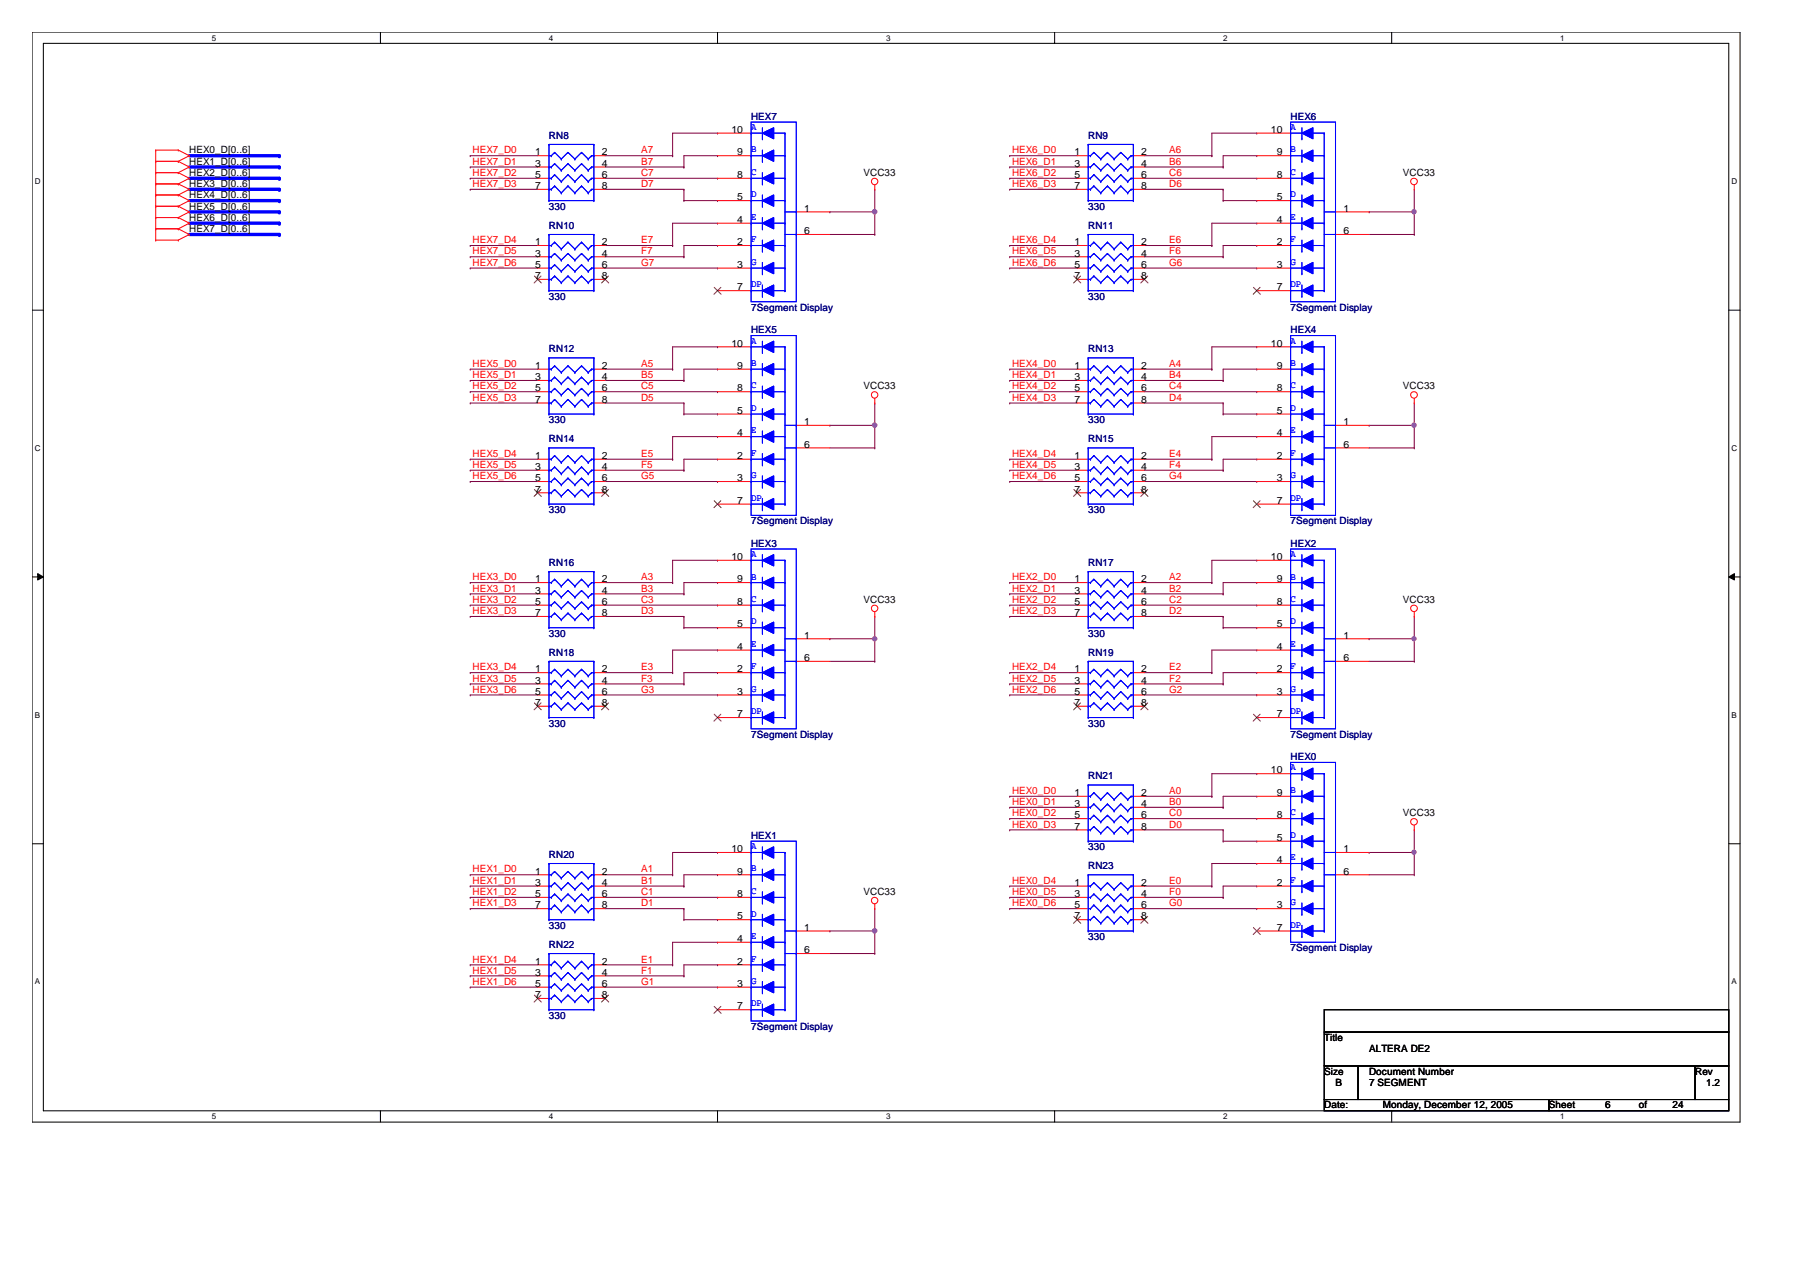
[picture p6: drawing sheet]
<svg xmlns="http://www.w3.org/2000/svg" width="297mm" height="210mm" viewBox="0 0 297 210" stroke-linecap="round" stroke-linejoin="round" font-family="sans-serif">
<defs><g id="words">
<g font-size="1.7" fill="#000080">
<text x="90.6" y="22.9">RN8</text>
<text x="124" y="19.8">HEX7</text>
<text x="179.6" y="22.9">RN9</text>
<text x="213" y="19.8">HEX6</text>
<text x="90.6" y="34.6">330</text>
<text x="179.6" y="34.6">330</text>
<text x="90.6" y="37.8">RN10</text>
<text x="179.6" y="37.8">RN11</text>
<text x="90.6" y="49.4">330</text>
<text x="124" y="51.3">7Segment Display</text>
<text x="179.6" y="49.4">330</text>
<text x="213" y="51.3">7Segment Display</text>
<text x="90.6" y="58.1">RN12</text>
<text x="124" y="55">HEX5</text>
<text x="179.6" y="58.1">RN13</text>
<text x="213" y="55">HEX4</text>
<text x="90.6" y="69.8">330</text>
<text x="179.6" y="69.8">330</text>
<text x="90.6" y="73">RN14</text>
<text x="179.6" y="73">RN15</text>
<text x="90.6" y="84.7">330</text>
<text x="124" y="86.5">7Segment Display</text>
<text x="179.6" y="84.7">330</text>
<text x="213" y="86.5">7Segment Display</text>
<text x="90.6" y="93.4">RN16</text>
<text x="124" y="90.2">HEX3</text>
<text x="179.6" y="93.4">RN17</text>
<text x="213" y="90.2">HEX2</text>
<text x="90.6" y="105.1">330</text>
<text x="179.6" y="105.1">330</text>
<text x="90.6" y="108.2">RN18</text>
<text x="179.6" y="108.2">RN19</text>
<text x="90.6" y="119.9">330</text>
<text x="179.6" y="119.9">330</text>
<text x="124" y="121.8">7Segment Display</text>
<text x="213" y="121.8">7Segment Display</text>
<text x="213" y="125.4">HEX0</text>
<text x="179.6" y="128.6">RN21</text>
<text x="90.6" y="141.6">RN20</text>
<text x="124" y="138.4">HEX1</text>
<text x="179.6" y="140.3">330</text>
<text x="179.6" y="143.4">RN23</text>
<text x="90.6" y="153.2">330</text>
<text x="179.6" y="155.1">330</text>
<text x="90.6" y="156.4">RN22</text>
<text x="213" y="157">7Segment Display</text>
<text x="90.6" y="168.1">330</text>
<text x="124" y="170">7Segment Display</text>
</g>
<g font-size="1.7">
<text x="120.7" y="21.9">10</text>
<text x="209.7" y="21.9">10</text>
<text x="31.2" y="25.3">HEX0_D[0..6]</text>
<text x="31.2" y="27.2">HEX1_D[0..6]</text>
<text x="31.2" y="29">HEX2_D[0..6]</text>
<text x="88.3" y="25.7">1</text>
<text x="88.3" y="27.5">3</text>
<text x="88.3" y="29.4">5</text>
<text x="99.3" y="29.4">6</text>
<text x="99.3" y="27.5">4</text>
<text x="99.3" y="25.7">2</text>
<text x="121.7" y="25.7">9</text>
<text x="121.7" y="29.4">8</text>
<text x="142.5" y="29">VCC33</text>
<text x="177.3" y="25.7">1</text>
<text x="177.3" y="27.5">3</text>
<text x="177.3" y="29.4">5</text>
<text x="188.3" y="29.4">6</text>
<text x="188.3" y="27.5">4</text>
<text x="188.3" y="25.7">2</text>
<text x="210.7" y="25.7">9</text>
<text x="210.7" y="29.4">8</text>
<text x="231.5" y="29">VCC33</text>
<text x="31.2" y="30.9">HEX3_D[0..6]</text>
<text x="31.2" y="32.7">HEX4_D[0..6]</text>
<text x="31.2" y="34.6">HEX5_D[0..6]</text>
<text x="88.3" y="31.2">7</text>
<text x="99.3" y="31.2">8</text>
<text x="121.7" y="33.1">5</text>
<text x="132.7" y="34.9">1</text>
<text x="177.3" y="31.2">7</text>
<text x="188.3" y="31.2">8</text>
<text x="210.7" y="33.1">5</text>
<text x="221.7" y="34.9">1</text>
<text x="31.2" y="36.4">HEX6_D[0..6]</text>
<text x="31.2" y="38.3">HEX7_D[0..6]</text>
<text x="88.3" y="40.5">1</text>
<text x="99.3" y="40.5">2</text>
<text x="121.7" y="36.8">4</text>
<text x="121.7" y="40.5">2</text>
<text x="132.7" y="38.7">6</text>
<text x="177.3" y="40.5">1</text>
<text x="188.3" y="40.5">2</text>
<text x="210.7" y="36.8">4</text>
<text x="210.7" y="40.5">2</text>
<text x="221.7" y="38.7">6</text>
<text x="88.3" y="42.3">3</text>
<text x="88.3" y="44.2">5</text>
<text x="88.3" y="46.1">7</text>
<text x="99.3" y="46.1">8</text>
<text x="99.3" y="44.2">6</text>
<text x="99.3" y="42.3">4</text>
<text x="121.7" y="44.2">3</text>
<text x="121.7" y="47.9">7</text>
<text x="177.3" y="42.3">3</text>
<text x="177.3" y="44.2">5</text>
<text x="177.3" y="46.1">7</text>
<text x="188.3" y="46.1">8</text>
<text x="188.3" y="44.2">6</text>
<text x="188.3" y="42.3">4</text>
<text x="210.7" y="44.2">3</text>
<text x="210.7" y="47.9">7</text>
<text x="120.7" y="57.2">10</text>
<text x="209.7" y="57.2">10</text>
<text x="88.3" y="60.9">1</text>
<text x="88.3" y="62.7">3</text>
<text x="88.3" y="64.6">5</text>
<text x="99.3" y="64.6">6</text>
<text x="99.3" y="62.7">4</text>
<text x="99.3" y="60.9">2</text>
<text x="121.7" y="60.9">9</text>
<text x="121.7" y="64.6">8</text>
<text x="142.5" y="64.3">VCC33</text>
<text x="177.3" y="60.9">1</text>
<text x="177.3" y="62.7">3</text>
<text x="177.3" y="64.6">5</text>
<text x="188.3" y="64.6">6</text>
<text x="188.3" y="62.7">4</text>
<text x="188.3" y="60.9">2</text>
<text x="210.7" y="60.9">9</text>
<text x="210.7" y="64.6">8</text>
<text x="231.5" y="64.3">VCC33</text>
<text x="88.3" y="66.5">7</text>
<text x="99.3" y="66.5">8</text>
<text x="121.7" y="68.3">5</text>
<text x="132.7" y="70.1">1</text>
<text x="177.3" y="66.5">7</text>
<text x="188.3" y="66.5">8</text>
<text x="210.7" y="68.3">5</text>
<text x="221.7" y="70.1">1</text>
<text x="88.3" y="75.7">1</text>
<text x="88.3" y="77.6">3</text>
<text x="99.3" y="77.6">4</text>
<text x="99.3" y="75.7">2</text>
<text x="121.7" y="72">4</text>
<text x="121.7" y="75.7">2</text>
<text x="132.7" y="73.9">6</text>
<text x="177.3" y="75.7">1</text>
<text x="177.3" y="77.6">3</text>
<text x="188.3" y="77.6">4</text>
<text x="188.3" y="75.7">2</text>
<text x="210.7" y="72">4</text>
<text x="210.7" y="75.7">2</text>
<text x="221.7" y="73.9">6</text>
<text x="88.3" y="79.4">5</text>
<text x="88.3" y="81.3">7</text>
<text x="99.3" y="81.3">8</text>
<text x="99.3" y="79.4">6</text>
<text x="121.7" y="79.4">3</text>
<text x="121.7" y="83.1">7</text>
<text x="177.3" y="79.4">5</text>
<text x="177.3" y="81.3">7</text>
<text x="188.3" y="81.3">8</text>
<text x="188.3" y="79.4">6</text>
<text x="210.7" y="79.4">3</text>
<text x="210.7" y="83.1">7</text>
<text x="120.7" y="92.4">10</text>
<text x="209.7" y="92.4">10</text>
<text x="88.3" y="96.1">1</text>
<text x="88.3" y="98">3</text>
<text x="88.3" y="99.8">5</text>
<text x="88.3" y="101.7">7</text>
<text x="99.3" y="101.7">8</text>
<text x="99.3" y="99.8">6</text>
<text x="99.3" y="98">4</text>
<text x="99.3" y="96.1">2</text>
<text x="121.7" y="96.1">9</text>
<text x="121.7" y="99.8">8</text>
<text x="142.5" y="99.5">VCC33</text>
<text x="177.3" y="96.1">1</text>
<text x="177.3" y="98">3</text>
<text x="177.3" y="99.8">5</text>
<text x="177.3" y="101.7">7</text>
<text x="188.3" y="101.7">8</text>
<text x="188.3" y="99.8">6</text>
<text x="188.3" y="98">4</text>
<text x="188.3" y="96.1">2</text>
<text x="210.7" y="96.1">9</text>
<text x="210.7" y="99.8">8</text>
<text x="231.5" y="99.5">VCC33</text>
<text x="121.7" y="103.5">5</text>
<text x="121.7" y="107.2">4</text>
<text x="132.7" y="105.4">1</text>
<text x="210.7" y="103.5">5</text>
<text x="210.7" y="107.2">4</text>
<text x="221.7" y="105.4">1</text>
<text x="88.3" y="111">1</text>
<text x="88.3" y="112.8">3</text>
<text x="99.3" y="112.8">4</text>
<text x="99.3" y="111">2</text>
<text x="121.7" y="111">2</text>
<text x="132.7" y="109.1">6</text>
<text x="177.3" y="111">1</text>
<text x="177.3" y="112.8">3</text>
<text x="188.3" y="112.8">4</text>
<text x="188.3" y="111">2</text>
<text x="210.7" y="111">2</text>
<text x="221.7" y="109.1">6</text>
<text x="88.3" y="114.6">5</text>
<text x="88.3" y="116.5">7</text>
<text x="99.3" y="116.5">8</text>
<text x="99.3" y="114.6">6</text>
<text x="121.7" y="114.6">3</text>
<text x="121.7" y="118.4">7</text>
<text x="177.3" y="114.6">5</text>
<text x="177.3" y="116.5">7</text>
<text x="188.3" y="116.5">8</text>
<text x="188.3" y="114.6">6</text>
<text x="210.7" y="114.6">3</text>
<text x="210.7" y="118.4">7</text>
<text x="177.3" y="131.4">1</text>
<text x="188.3" y="131.4">2</text>
<text x="209.7" y="127.6">10</text>
<text x="210.7" y="131.4">9</text>
<text x="177.3" y="133.2">3</text>
<text x="177.3" y="135">5</text>
<text x="177.3" y="136.9">7</text>
<text x="188.3" y="136.9">8</text>
<text x="188.3" y="135">6</text>
<text x="188.3" y="133.2">4</text>
<text x="210.7" y="135">8</text>
<text x="231.5" y="134.7">VCC33</text>
<text x="120.7" y="140.6">10</text>
<text x="210.7" y="138.8">5</text>
<text x="210.7" y="142.5">4</text>
<text x="221.7" y="140.6">1</text>
<text x="88.3" y="144.3">1</text>
<text x="88.3" y="146.2">3</text>
<text x="88.3" y="148">5</text>
<text x="88.3" y="149.9">7</text>
<text x="99.3" y="149.9">8</text>
<text x="99.3" y="148">6</text>
<text x="99.3" y="146.2">4</text>
<text x="99.3" y="144.3">2</text>
<text x="121.7" y="144.3">9</text>
<text x="121.7" y="148">8</text>
<text x="142.5" y="147.7">VCC33</text>
<text x="177.3" y="146.2">1</text>
<text x="177.3" y="148">3</text>
<text x="177.3" y="149.9">5</text>
<text x="188.3" y="149.9">6</text>
<text x="188.3" y="148">4</text>
<text x="188.3" y="146.2">2</text>
<text x="210.7" y="146.2">2</text>
<text x="210.7" y="149.9">3</text>
<text x="221.7" y="144.3">6</text>
<text x="121.7" y="151.7">5</text>
<text x="121.7" y="155.4">4</text>
<text x="132.7" y="153.6">1</text>
<text x="177.3" y="151.7">7</text>
<text x="188.3" y="151.7">8</text>
<text x="210.7" y="153.6">7</text>
<text x="88.3" y="159.2">1</text>
<text x="88.3" y="161">3</text>
<text x="99.3" y="161">4</text>
<text x="99.3" y="159.2">2</text>
<text x="121.7" y="159.2">2</text>
<text x="132.7" y="157.3">6</text>
<text x="88.3" y="162.9">5</text>
<text x="88.3" y="164.7">7</text>
<text x="99.3" y="164.7">8</text>
<text x="99.3" y="162.9">6</text>
<text x="121.7" y="162.9">3</text>
<text x="121.7" y="166.6">7</text>
<text x="218.5" y="171.8">Title</text>
<text x="225.9" y="173.7">ALTERA DE2</text>
<text x="218.5" y="177.4">Size</text>
<text x="220.4" y="179.2">B</text>
<text x="225.9" y="179.2">7 SEGMENT</text>
<text x="225.9" y="177.4">Document Number</text>
<text x="279.7" y="177.4">Rev</text>
<text x="281.6" y="179.2">1.2</text>
<text x="218.5" y="182.9">Date:</text>
<text x="228.2" y="182.9">Monday, December 12, 2005</text>
<text x="255.6" y="182.9">Sheet</text>
<text x="264.9" y="182.9">6</text>
<text x="270.5" y="182.9">of</text>
<text x="276" y="182.9">24</text>
</g>
<g font-size="1.7" fill="#00f">
<text x="124" y="21.5">A</text>
<text x="213" y="21.5">A</text>
<text x="124" y="25.1">B</text>
<text x="124" y="28.9">C</text>
<text x="213" y="25.1">B</text>
<text x="213" y="28.9">C</text>
<text x="124" y="32.6">D</text>
<text x="213" y="32.6">D</text>
<text x="124" y="36.3">E</text>
<text x="124" y="40">F</text>
<text x="213" y="36.3">E</text>
<text x="213" y="40">F</text>
<text x="124" y="43.7">G</text>
<text x="124" y="47.4">DP</text>
<text x="213" y="43.7">G</text>
<text x="213" y="47.4">DP</text>
<text x="124" y="56.7">A</text>
<text x="213" y="56.7">A</text>
<text x="124" y="60.4">B</text>
<text x="124" y="64.1">C</text>
<text x="213" y="60.4">B</text>
<text x="213" y="64.1">C</text>
<text x="124" y="67.8">D</text>
<text x="124" y="71.5">E</text>
<text x="213" y="67.8">D</text>
<text x="213" y="71.5">E</text>
<text x="124" y="75.2">F</text>
<text x="213" y="75.2">F</text>
<text x="124" y="78.9">G</text>
<text x="124" y="82.6">DP</text>
<text x="213" y="78.9">G</text>
<text x="213" y="82.6">DP</text>
<text x="124" y="91.9">A</text>
<text x="124" y="95.6">B</text>
<text x="213" y="91.9">A</text>
<text x="213" y="95.6">B</text>
<text x="124" y="99.3">C</text>
<text x="213" y="99.3">C</text>
<text x="124" y="103">D</text>
<text x="124" y="106.7">E</text>
<text x="213" y="103">D</text>
<text x="213" y="106.7">E</text>
<text x="124" y="110.4">F</text>
<text x="213" y="110.4">F</text>
<text x="124" y="114.2">G</text>
<text x="124" y="117.9">DP</text>
<text x="213" y="114.2">G</text>
<text x="213" y="117.9">DP</text>
<text x="213" y="127.1">A</text>
<text x="213" y="130.9">B</text>
<text x="213" y="134.5">C</text>
<text x="124" y="140.1">A</text>
<text x="124" y="143.8">B</text>
<text x="213" y="138.3">D</text>
<text x="213" y="142">E</text>
<text x="124" y="147.5">C</text>
<text x="213" y="145.7">F</text>
<text x="213" y="149.4">G</text>
<text x="124" y="151.3">D</text>
<text x="124" y="154.9">E</text>
<text x="213" y="153.1">DP</text>
<text x="124" y="158.7">F</text>
<text x="124" y="162.3">G</text>
<text x="124" y="166.1">DP</text>
</g>
<g font-size="1.7" fill="#f00">
<text x="78" y="25.3">HEX7_D0</text>
<text x="78" y="27.2">HEX7_D1</text>
<text x="78" y="29">HEX7_D2</text>
<text x="105.8" y="29">C7</text>
<text x="105.8" y="27.2">B7</text>
<text x="105.8" y="25.3">A7</text>
<text x="167" y="25.3">HEX6_D0</text>
<text x="167" y="27.2">HEX6_D1</text>
<text x="167" y="29">HEX6_D2</text>
<text x="193" y="25.3">A6</text>
<text x="193" y="29">C6</text>
<text x="193" y="27.2">B6</text>
<text x="78" y="30.9">HEX7_D3</text>
<text x="105.8" y="30.9">D7</text>
<text x="167" y="30.9">HEX6_D3</text>
<text x="193" y="30.9">D6</text>
<text x="78" y="40.1">HEX7_D4</text>
<text x="78" y="42">HEX7_D5</text>
<text x="105.8" y="42">F7</text>
<text x="105.8" y="40.1">E7</text>
<text x="167" y="40.1">HEX6_D4</text>
<text x="167" y="42">HEX6_D5</text>
<text x="193" y="40.1">E6</text>
<text x="193" y="42">F6</text>
<text x="78" y="43.9">HEX7_D6</text>
<text x="105.8" y="43.9">G7</text>
<text x="167" y="43.9">HEX6_D6</text>
<text x="193" y="43.9">G6</text>
<text x="78" y="62.4">HEX5_D1</text>
<text x="78" y="64.3">HEX5_D2</text>
<text x="78" y="60.5">HEX5_D0</text>
<text x="105.8" y="62.4">B5</text>
<text x="105.8" y="64.3">C5</text>
<text x="105.8" y="60.5">A5</text>
<text x="167" y="60.5">HEX4_D0</text>
<text x="167" y="64.3">HEX4_D2</text>
<text x="167" y="62.4">HEX4_D1</text>
<text x="193" y="60.5">A4</text>
<text x="193" y="64.3">C4</text>
<text x="193" y="62.4">B4</text>
<text x="78" y="66.1">HEX5_D3</text>
<text x="105.8" y="66.1">D5</text>
<text x="167" y="66.1">HEX4_D3</text>
<text x="193" y="66.1">D4</text>
<text x="78" y="77.2">HEX5_D5</text>
<text x="78" y="75.4">HEX5_D4</text>
<text x="105.8" y="75.4">E5</text>
<text x="105.8" y="77.2">F5</text>
<text x="167" y="77.2">HEX4_D5</text>
<text x="167" y="75.4">HEX4_D4</text>
<text x="193" y="75.4">E4</text>
<text x="193" y="77.2">F4</text>
<text x="78" y="79.1">HEX5_D6</text>
<text x="105.8" y="79.1">G5</text>
<text x="167" y="79.1">HEX4_D6</text>
<text x="193" y="79.1">G4</text>
<text x="78" y="95.8">HEX3_D0</text>
<text x="105.8" y="95.8">A3</text>
<text x="167" y="95.8">HEX2_D0</text>
<text x="193" y="95.8">A2</text>
<text x="78" y="101.3">HEX3_D3</text>
<text x="78" y="99.5">HEX3_D2</text>
<text x="78" y="97.6">HEX3_D1</text>
<text x="105.8" y="99.5">C3</text>
<text x="105.8" y="97.6">B3</text>
<text x="105.8" y="101.3">D3</text>
<text x="167" y="97.6">HEX2_D1</text>
<text x="167" y="99.5">HEX2_D2</text>
<text x="167" y="101.3">HEX2_D3</text>
<text x="193" y="97.6">B2</text>
<text x="193" y="101.3">D2</text>
<text x="193" y="99.5">C2</text>
<text x="78" y="112.5">HEX3_D5</text>
<text x="78" y="110.6">HEX3_D4</text>
<text x="105.8" y="110.6">E3</text>
<text x="105.8" y="112.5">F3</text>
<text x="167" y="110.6">HEX2_D4</text>
<text x="167" y="112.5">HEX2_D5</text>
<text x="193" y="110.6">E2</text>
<text x="193" y="112.5">F2</text>
<text x="78" y="114.3">HEX3_D6</text>
<text x="105.8" y="114.3">G3</text>
<text x="167" y="114.3">HEX2_D6</text>
<text x="193" y="114.3">G2</text>
<text x="167" y="131">HEX0_D0</text>
<text x="193" y="131">A0</text>
<text x="167" y="136.6">HEX0_D3</text>
<text x="167" y="134.7">HEX0_D2</text>
<text x="167" y="132.8">HEX0_D1</text>
<text x="193" y="132.8">B0</text>
<text x="193" y="134.7">C0</text>
<text x="193" y="136.6">D0</text>
<text x="78" y="144">HEX1_D0</text>
<text x="105.8" y="144">A1</text>
<text x="78" y="149.6">HEX1_D3</text>
<text x="78" y="147.7">HEX1_D2</text>
<text x="78" y="145.8">HEX1_D1</text>
<text x="105.8" y="145.8">B1</text>
<text x="105.8" y="147.7">C1</text>
<text x="105.8" y="149.6">D1</text>
<text x="167" y="145.8">HEX0_D4</text>
<text x="167" y="149.6">HEX0_D6</text>
<text x="167" y="147.7">HEX0_D5</text>
<text x="193" y="145.8">E0</text>
<text x="193" y="147.7">F0</text>
<text x="193" y="149.6">G0</text>
<text x="78" y="160.7">HEX1_D5</text>
<text x="78" y="158.8">HEX1_D4</text>
<text x="105.8" y="158.8">E1</text>
<text x="105.8" y="160.7">F1</text>
<text x="78" y="162.5">HEX1_D6</text>
<text x="105.8" y="162.5">G1</text>
</g>
<g font-size="1.3">
<text x="35" y="6.7">5</text>
<text x="90.6" y="6.7">4</text>
<text x="146.2" y="6.7">3</text>
<text x="201.8" y="6.7">2</text>
<text x="257.5" y="6.7">1</text>
<text x="5.8" y="30.4">D</text>
<text x="285.7" y="30.4">D</text>
<text x="5.8" y="74.4">C</text>
<text x="285.7" y="74.4">C</text>
<text x="5.8" y="118.4">B</text>
<text x="285.7" y="118.4">B</text>
<text x="5.8" y="162.4">A</text>
<text x="285.7" y="162.4">A</text>
<text x="35" y="184.7">5</text>
<text x="90.6" y="184.7">4</text>
<text x="146.2" y="184.7">3</text>
<text x="201.8" y="184.7">2</text>
<text x="257.5" y="184.7">1</text>
</g>
</g></defs>
<path d="M5.3 5.3h281.8v179.9h-281.8zM7.2 7.2h278.1v176.1h-278.1z" fill="none" stroke="#000" stroke-width=".17"/>
<g fill="#fff">
<path d="M35 5.5h.7v1.5h-.7z"/>
<path d="M35 183.5h.7v1.5h-.7z"/>
</g>
<path d="M62.8 5.3v1.9M62.8 183.3v1.9" fill="none" stroke="#000" stroke-width=".17"/>
<g fill="#fff">
<path d="M90.6 5.5h.7v1.5h-.7z"/>
<path d="M90.6 183.5h.7v1.5h-.7z"/>
</g>
<path d="M118.4 5.3v1.9M118.4 183.3v1.9" fill="none" stroke="#000" stroke-width=".17"/>
<g fill="#fff">
<path d="M146.2 5.5h.7v1.5h-.7z"/>
<path d="M146.2 183.5h.7v1.5h-.7z"/>
</g>
<path d="M174 5.3v1.9M174 183.3v1.9" fill="none" stroke="#000" stroke-width=".17"/>
<g fill="#fff">
<path d="M201.8 5.5h.8v1.5h-.8z"/>
<path d="M201.8 183.5h.8v1.5h-.8z"/>
</g>
<path d="M229.7 5.3v1.9M229.7 183.3v1.9" fill="none" stroke="#000" stroke-width=".17"/>
<g fill="#fff">
<path d="M257.5 5.5h.7v1.5h-.7z"/>
<path d="M257.5 183.5h.7v1.5h-.7z"/>
<path d="M5.8 29.2h.9v1.4h-.9z"/>
<path d="M285.7 29.2h1v1.4h-1z"/>
<path d="M5.8 73.2h.9v1.5h-.9z"/>
<path d="M285.7 73.2h1v1.5h-1z"/>
</g>
<path d="M5.3 51.2h1.9M285.3 51.2h1.8" fill="none" stroke="#000" stroke-width=".17"/>
<g fill="#fff">
<path d="M5.8 117.2h.8v1.5h-.8z"/>
<path d="M285.7 117.2h.9v1.5h-.9z"/>
</g>
<path d="M5.3 95.2h1.9M6.2 94.7l1 .5-1 .5zM285.3 95.2l.9-.5v1zM285.3 95.2h1.8" fill="none" stroke="#000" stroke-width=".17"/>
<path d="M6.2 94.7l1 .5-1 .5zM285.3 95.2l.9-.5v1z" fill="#000"/>
<g fill="#fff">
<path d="M5.8 161.2h.8v1.5h-.8z"/>
<path d="M285.7 161.2h.9v1.5h-.9z"/>
</g>
<path d="M5.3 139.2h1.9M285.3 139.2h1.8" fill="none" stroke="#000" stroke-width=".17"/>
<path d="M111 36.8v3.7M112.9 27.6h.1M112.9 33.1h5.5M112.9 25.7v1.9M118.4 33.1h.1M136.9 35h.1M136.9 35h7.5M144.4 35h.1M144.4 35v3.7M111 40.5h.1M112.9 42.4h.1M112.9 40.5v1.9" fill="none" stroke="#800040" stroke-width=".17"/>
<circle cx="144.3" cy="34.9" r=".37" fill="#f0f"/>
<circle cx="144.3" cy="34.9" r=".37" fill="none" stroke="#f0f" stroke-width=".17"/>
<g fill="none" stroke="#800040" stroke-width=".17">
<path d="M111 25.7h.1M111 36.8h7.4M112.9 33.1h.1M112.9 25.7h5.5M112.9 31.2v1.9M118.4 25.7h.1M118.4 22h.1M118.4 36.8h.1M118.4 22h-7.4v3.7M136.9 38.7h7.5M144.4 35h.1M144.4 38.7h.1"/>
<path d="M144.4 31.2v3.8M112.9 40.5h5.5M118.4 40.5h.1M111 75.8h.1M111 72.1v3.7M112.9 62.8h.1M112.9 77.6h.1M112.9 60.9v1.9M112.9 75.8v1.8M112.9 68.3h5.5M118.4 68.3h.1M136.9 70.2h.1"/>
<path d="M136.9 70.2h7.5M144.4 70.2h.1M144.4 70.2v3.7"/>
</g>
<circle cx="144.3" cy="70.2" r=".37" fill="#f0f"/>
<circle cx="144.3" cy="70.2" r=".37" fill="none" stroke="#f0f" stroke-width=".17"/>
<g fill="none" stroke="#800040" stroke-width=".17">
<path d="M118.4 57.2h.1M118.4 57.2h-7.4v3.7M111 60.9h.1M111 72.1h7.4M112.9 68.3h.1M112.9 60.9h5.5M112.9 75.8h5.5M112.9 66.5v1.8M118.4 60.9h.1M118.4 75.8h.1M118.4 72.1h.1M136.9 73.9h7.5"/>
<path d="M144.4 70.2h.1M144.4 73.9h.1M144.4 66.5v3.7M112.9 98h.1M112.9 96.1v1.9M111 111h.1M111 107.3v3.7M112.9 112.9h.1M112.9 111v1.9M112.9 103.6h5.5M118.4 103.6h.1M136.9 105.4h.1"/>
<path d="M136.9 105.4h7.5M144.4 105.4h.1M144.4 105.4v3.7"/>
</g>
<circle cx="144.3" cy="105.4" r=".36" fill="#f0f"/>
<circle cx="144.3" cy="105.4" r=".36" fill="none" stroke="#f0f" stroke-width=".17"/>
<g fill="none" stroke="#800040" stroke-width=".17">
<path d="M200 25.7h.1M200 36.8h7.4M201.8 33.1h.1M201.8 31.2v1.9M201.8 25.7h5.6M207.4 36.8h.1M207.4 22h.1M207.4 25.7h.1M207.4 22h-7.4v3.7M225.9 38.7h7.5M233.4 38.7h.1M233.4 35h.1"/>
<path d="M233.4 31.2v7.5M201.8 40.5h5.6M207.4 40.5h.1M111 96.1h.1M112.9 96.1h5.5M118.4 96.1h.1M118.4 92.5h.1M118.4 92.5h-7.4v3.6M111 107.3h7.4M112.9 103.6h.1M112.9 111h5.5M112.9 101.7v1.9"/>
<path d="M118.4 111h.1M118.4 107.3h.1M136.9 109.1h7.5M144.4 105.4h.1M144.4 109.1h.1M144.4 101.7v3.7"/>
</g>
<circle cx="233.3" cy="34.9" r=".35" fill="#f0f"/>
<circle cx="233.3" cy="34.9" r=".35" fill="none" stroke="#f0f" stroke-width=".17"/>
<g fill="none" stroke="#800040" stroke-width=".17">
<path d="M200 36.8v3.7M201.8 27.6h.1M201.8 25.7v1.9M201.8 33.1h5.6M207.4 33.1h.1M225.9 35h.1M225.9 35h7.5M200 40.5h.1M201.8 42.4h.1M201.8 40.5v1.9M207.4 57.2h.1M207.4 57.2h-7.4v3.7"/>
<path d="M200 60.9h.1M200 75.8h.1M201.8 68.3h.1M201.8 62.8h.1M201.8 77.6h.1M201.8 66.5v1.8M201.8 68.3h5.6M207.4 68.3h.1M207.4 75.8h.1M207.4 72.1h.1M207.4 60.9h.1M207.4 60.9h-5.6v1.9"/>
<path d="M207.4 75.8h-5.6v1.8M207.4 72.1h-7.4v3.7M225.9 70.2h.1M225.9 70.2h7.5M225.9 73.9h7.5M233.4 73.9h.1M233.4 70.2h.1M233.4 66.5v7.4"/>
</g>
<circle cx="233.3" cy="70.2" r=".35" fill="#f0f"/>
<circle cx="233.3" cy="70.2" r=".35" fill="none" stroke="#f0f" stroke-width=".17"/>
<g fill="none" stroke="#800040" stroke-width=".17">
<path d="M200 96.1h.1M201.8 98h.1M207.4 92.5h.1M207.4 96.1h.1M207.4 92.5h-7.4v3.6M207.4 96.1h-5.6v1.9M200 111h.1M201.8 112.9h.1M201.8 103.6h.1M201.8 101.7v1.9M201.8 103.6h5.6M207.4 111h.1"/>
<path d="M207.4 103.6h.1M207.4 107.3h.1M207.4 107.3h-7.4v3.7M207.4 111h-5.6v1.9M225.9 105.4h.1M225.9 109.1h7.5M225.9 105.4h7.5M233.4 109.1h.1M233.4 105.4h.1M233.4 101.7v7.4"/>
</g>
<circle cx="233.3" cy="105.4" r=".34" fill="#f0f"/>
<circle cx="233.3" cy="105.4" r=".34" fill="none" stroke="#f0f" stroke-width=".17"/>
<path d="M201.8 133.2h.1M201.8 138.8h.1M201.8 131.4v1.8M201.8 136.9v1.9M233.4 136.9v7.5M200 146.2h.1M207.4 142.5h.1M207.4 142.5h-7.4v3.7M225.9 144.4h7.5M233.4 140.7h.1M233.4 144.4h.1" fill="none" stroke="#800040" stroke-width=".17"/>
<circle cx="233.3" cy="140.6" r=".34" fill="#f0f"/>
<circle cx="233.3" cy="140.6" r=".34" fill="none" stroke="#f0f" stroke-width=".17"/>
<path d="M200 131.4h.1M201.8 131.4h5.6M201.8 138.8h5.6M207.4 131.4h.1M207.4 138.8h.1M207.4 127.7h.1M207.4 127.7h-7.4v3.7M201.8 148.1h.1M207.4 146.2h.1M207.4 146.2h-5.6v1.9M225.9 140.7h.1M225.9 140.7h7.5" fill="none" stroke="#800040" stroke-width=".17"/>
<path d="M31.2 25.7h14.9" fill="none" stroke="#00f" stroke-width=".55"/>
<circle cx="46.1" cy="25.7" r=".28" fill="#00f"/>
<path d="M31.2 27.6h14.9" fill="none" stroke="#00f" stroke-width=".55"/>
<circle cx="46.1" cy="27.6" r=".28" fill="#00f"/>
<path d="M31.2 29.4h14.9" fill="none" stroke="#00f" stroke-width=".55"/>
<circle cx="46.1" cy="29.4" r=".28" fill="#00f"/>
<path d="M31.2 31.2h14.9" fill="none" stroke="#00f" stroke-width=".55"/>
<circle cx="46.1" cy="31.2" r=".28" fill="#00f"/>
<path d="M31.2 33.1h14.9" fill="none" stroke="#00f" stroke-width=".55"/>
<circle cx="46.1" cy="33.1" r=".28" fill="#00f"/>
<path d="M31.2 35h14.9" fill="none" stroke="#00f" stroke-width=".55"/>
<circle cx="46.1" cy="35" r=".28" fill="#00f"/>
<path d="M31.2 36.8h14.9" fill="none" stroke="#00f" stroke-width=".55"/>
<circle cx="46.1" cy="36.8" r=".28" fill="#00f"/>
<path d="M31.2 38.7h14.9" fill="none" stroke="#00f" stroke-width=".55"/>
<circle cx="46.1" cy="38.7" r=".28" fill="#00f"/>
<path d="M111 159.2h.1M111 155.5v3.7M112.9 146.2h.1M112.9 151.8h5.5M112.9 144.4v1.8M112.9 159.2v1.8M118.4 151.8h.1M136.9 153.6h.1M136.9 153.6h7.5M144.4 153.6h.1M144.4 153.6v3.8M112.9 161h.1" fill="none" stroke="#800040" stroke-width=".17"/>
<circle cx="144.3" cy="153.6" r=".37" fill="#f0f"/>
<circle cx="144.3" cy="153.6" r=".37" fill="none" stroke="#f0f" stroke-width=".17"/>
<g fill="none" stroke="#800040" stroke-width=".17">
<path d="M77.6 25.7h.1M77.6 27.6h.1M77.6 29.4h.1M77.6 31.2h.1M77.6 25.7h11.1M77.6 27.6h11.1M77.6 29.4h11.1M77.6 31.2h11.1M99.9 25.7h11.1M99.9 27.6h13M99.9 29.4h18.5M99.9 31.2h13"/>
<path d="M111 25.7h.1M112.9 31.2h.1M112.9 27.6h.1M118.4 29.4h.1M166.6 25.7h.1M166.6 27.6h.1M166.6 29.4h.1M166.6 31.2h.1M166.6 25.7h11.2M166.6 27.6h11.2M166.6 29.4h11.2M166.6 31.2h11.2"/>
<path d="M188.8 25.7h11.2M188.8 27.6h13M188.8 29.4h18.6M188.8 31.2h13M200 25.7h.1M201.8 31.2h.1M201.8 27.6h.1M207.4 29.4h.1M77.6 40.5h.1M77.6 42.4h.1M77.6 44.2h.1M77.6 40.5h11.1"/>
<path d="M77.6 42.4h11.1M77.6 44.2h11.1M99.9 40.5h11.1M99.9 42.4h13M99.9 44.2h18.5M111 40.5h.1M112.9 42.4h.1M118.4 44.2h.1M166.6 40.5h.1M166.6 42.4h.1M166.6 44.2h.1M166.6 40.5h11.2"/>
<path d="M166.6 42.4h11.2M166.6 44.2h11.2M188.8 40.5h11.2M188.8 42.4h13M188.8 44.2h18.6M200 40.5h.1M201.8 42.4h.1M207.4 44.2h.1M77.6 79.5h.1M77.6 62.8h.1M77.6 77.6h.1M77.6 75.8h.1"/>
<path d="M77.6 66.5h.1M77.6 64.6h.1M77.6 60.9h.1M77.6 77.6h11.1M77.6 75.8h11.1M77.6 66.5h11.1M77.6 60.9h11.1M77.6 64.6h11.1M77.6 62.8h11.1M77.6 79.5h11.1M99.9 77.6h13M99.9 75.8h11.1"/>
<path d="M99.9 66.5h13M99.9 60.9h11.1M99.9 64.6h18.5M99.9 62.8h13M99.9 79.5h18.5M111 75.8h.1M111 60.9h.1M112.9 62.8h.1M112.9 66.5h.1M112.9 77.6h.1M118.4 64.6h.1M118.4 79.5h.1"/>
<path d="M166.6 77.6h.1M166.6 75.8h.1M166.6 66.5h.1M166.6 60.9h.1M166.6 64.6h.1M166.6 62.8h.1M166.6 79.5h.1M166.6 77.6h11.2M166.6 75.8h11.2M166.6 66.5h11.2M166.6 60.9h11.2M166.6 64.6h11.2"/>
<path d="M166.6 62.8h11.2M166.6 79.5h11.2M188.8 77.6h13M188.8 75.8h11.2M188.8 66.5h13M188.8 60.9h11.2M188.8 64.6h18.6M188.8 62.8h13M188.8 79.5h18.6M200 75.8h.1M200 60.9h.1M201.8 66.5h.1"/>
<path d="M201.8 77.6h.1M201.8 62.8h.1M207.4 79.5h.1M207.4 64.6h.1M77.6 96.1h.1M77.6 99.9h.1M77.6 98h.1M77.6 96.1h11.1M77.6 99.9h11.1M77.6 98h11.1M99.9 96.1h11.1M99.9 99.9h18.5"/>
<path d="M99.9 98h13M111 96.1h.1M112.9 98h.1M118.4 99.9h.1M166.6 96.1h.1M166.6 98h.1M166.6 99.9h.1M166.6 96.1h11.2M166.6 99.9h11.2M166.6 98h11.2M188.8 96.1h11.2M188.8 99.9h18.6"/>
<path d="M188.8 98h13M200 96.1h.1M201.8 98h.1M207.4 99.9h.1M77.6 114.7h.1M77.6 112.9h.1M77.6 111h.1M77.6 101.7h.1M77.6 114.7h11.1M77.6 112.9h11.1M77.6 111h11.1M77.6 101.7h11.1"/>
<path d="M99.9 114.7h18.5M99.9 112.9h13M99.9 111h11.1M99.9 101.7h13M111 111h.1M112.9 112.9h.1M112.9 101.7h.1M118.4 114.7h.1M166.6 101.7h.1M166.6 111h.1M166.6 112.9h.1M166.6 114.7h.1"/>
<path d="M166.6 114.7h11.2M166.6 112.9h11.2M166.6 111h11.2M166.6 101.7h11.2M188.8 114.7h18.6M188.8 112.9h13M188.8 111h11.2M188.8 101.7h13M200 111h.1M201.8 101.7h.1M201.8 112.9h.1M207.4 114.7h.1"/>
<path d="M166.6 136.9h.1M166.6 135.1h.1M166.6 133.2h.1M166.6 131.4h.1M166.6 136.9h11.2M166.6 135.1h11.2M166.6 133.2h11.2M166.6 131.4h11.2M188.8 136.9h13M188.8 135.1h18.6M188.8 133.2h13M188.8 131.4h11.2"/>
<path d="M200 131.4h.1M201.8 133.2h.1M201.8 136.9h.1M207.4 135.1h.1M77.6 159.2h.1M77.6 149.9h.1M77.6 148.1h.1M77.6 146.2h.1M77.6 144.4h.1M77.6 144.4h11.1M77.6 159.2h11.1M77.6 146.2h11.1"/>
<path d="M77.6 149.9h11.1M77.6 148.1h11.1M99.9 144.4h11.1M99.9 159.2h11.1M99.9 146.2h13M99.9 149.9h13M99.9 148.1h18.5M111 144.4h.1M111 159.2h.1M111 155.5h7.4M112.9 151.8h.1M112.9 146.2h.1"/>
<path d="M112.9 149.9h.1M112.9 144.4h5.5M112.9 159.2h5.5M112.9 149.9v1.9M118.4 144.4h.1M118.4 140.7h.1M118.4 159.2h.1M118.4 155.5h.1M118.4 148.1h.1M118.4 140.7h-7.4v3.7M136.9 157.4h7.5M144.4 153.6h.1"/>
<path d="M144.4 157.4h.1M144.4 149.9v3.7M166.6 146.2h.1M166.6 149.9h.1M166.6 148.1h.1M166.6 146.2h11.2M166.6 149.9h11.2M166.6 148.1h11.2M188.8 146.2h11.2M188.8 149.9h18.6M188.8 148.1h13M200 146.2h.1"/>
<path d="M201.8 148.1h.1M207.4 149.9h.1M77.6 161h.1M77.6 162.9h.1M77.6 161h11.1M77.6 162.9h11.1M99.9 161h13M99.9 162.9h18.5M112.9 161h.1M118.4 162.9h.1"/>
</g>
<g fill="none" stroke="#f00" stroke-width=".17">
<path d="M25.7 26.6h.1M25.7 24.8h.1M25.7 28.5h.1M25.7 30.4h.1M25.7 32.2h.1M25.7 34h.1M25.7 35.9h.1M25.7 37.8h.1M25.7 39.6h.1M25.7 26.6h3.7M25.7 24.8v14.8M25.7 24.8h3.7"/>
<path d="M25.7 28.5h3.7M25.7 30.4h3.7M25.7 32.2h3.7M25.7 34h3.7M25.7 35.9h3.7M25.7 37.8h3.7M25.7 39.6h3.7M29.4 26.6h.1M29.4 24.8h.1M29.4 28.5h.1M29.4 30.4h.1M29.4 32.2h.1"/>
<path d="M29.4 34h.1M29.4 35.9h.1M29.4 37.8h.1M29.4 39.6h.1M29.4 24.8l1.8 .9M29.4 26.6l1.8 1M29.4 28.5l1.8 .9M29.4 30.4l1.8 .8M29.4 32.2l1.8 .9M29.4 34l1.8 1M29.4 35.9l1.8 .9M29.4 37.8l1.8 .9"/>
<path d="M31.2 25.7h.1M31.2 27.6h.1M31.2 29.4h.1M31.2 31.2h.1M31.2 33.1h.1M31.2 35h.1M31.2 36.8h.1M31.2 38.7h.1M31.2 25.7l-1.8 .9M31.2 27.6l-1.8 .9M31.2 29.4l-1.8 1M31.2 31.2l-1.8 1"/>
<path d="M31.2 33.1l-1.8 .9M31.2 35l-1.8 .9M31.2 36.8l-1.8 1M31.2 38.7l-1.8 .9M144.4 31.2h.1M144.4 30.5v.7M233.4 31.2h.1M233.4 30.5v.7M144.4 66.5h.1M144.4 65.7v.8M233.4 66.5h.1M233.4 65.7v.8"/>
<path d="M118.4 92.5h5.6M118.4 96.1h5.6M118.4 99.9h5.6M118.4 103.6h5.6M118.4 107.3h5.6M118.4 111h5.6M118.4 114.7h5.6M118.4 118.4h5.6M131.4 105.4h5.5M131.4 109.1h5.5M144.4 101.7h.1M144.4 101v.7"/>
<path d="M233.4 101.7h.1M233.4 101v.7M233.4 136.9h.1M233.4 136.2v.7M144.4 149.9h.1M144.4 149.2v.7"/>
<circle cx="144.3" cy="29.9" r=".54"/>
<circle cx="233.3" cy="29.9" r=".55"/>
<circle cx="144.3" cy="65.2" r=".54"/>
<circle cx="233.3" cy="65.2" r=".55"/>
<circle cx="144.3" cy="100.4" r=".54"/>
<circle cx="233.3" cy="100.4" r=".55"/>
<circle cx="233.3" cy="135.6" r=".55"/>
<circle cx="144.3" cy="148.6" r=".54"/>
</g>
<path d="M218.5 166.6h66.8v3.7h-66.8zM218.5 170.3h66.8v5.6h-66.8zM218.5 175.9h5.6v5.5h-5.6zM224.1 175.9h55.6v5.5h-55.6zM279.7 175.9h5.6v5.5h-5.6zM218.5 181.4h37.1v1.9h-37.1zM255.6 181.4h29.7v1.9h-29.7z" fill="none" stroke="#000" stroke-width=".17"/>
<path d="M117.9 117.9l1.1 1.1M119 117.9l-1.2 1.1" fill="none" stroke="#804000" stroke-width=".17"/>
<path d="M125.8 92.5l1.9-1v1.9z" fill-rule="evenodd" fill="#00f"/>
<g fill="none" stroke="#00f" stroke-width=".17">
<path d="M125.8 92.5l1.9-1v1.9zM127.7 92.5h1.8M127.7 96.1h1.8M127.7 99.9h1.8M129.5 92.5h.1M129.5 96.1h.1M129.5 99.9h.1M127.7 103.6h1.8M127.7 107.3h1.8M127.7 111h1.8M127.7 114.7h1.8M127.7 118.4h1.8"/>
<path d="M129.5 103.6h.1M129.5 107.3h.1M129.5 111h.1M129.5 114.7h.1M129.5 118.4h.1"/>
</g>
<path d="M125.8 96.1l1.9-.9v1.9z" fill-rule="evenodd" fill="#00f"/>
<path d="M125.8 96.1l1.9-.9v1.9z" fill="none" stroke="#00f" stroke-width=".17"/>
<path d="M125.8 99.9l1.9-1v1.9z" fill-rule="evenodd" fill="#00f"/>
<path d="M125.8 99.9l1.9-1v1.9z" fill="none" stroke="#00f" stroke-width=".17"/>
<path d="M125.8 103.6l1.9-.9v1.8z" fill-rule="evenodd" fill="#00f"/>
<path d="M125.8 103.6l1.9-.9v1.8z" fill="none" stroke="#00f" stroke-width=".17"/>
<path d="M125.8 107.3l1.9-1v1.9z" fill-rule="evenodd" fill="#00f"/>
<path d="M125.8 107.3l1.9-1v1.9z" fill="none" stroke="#00f" stroke-width=".17"/>
<path d="M125.8 111l1.9-.9v1.8z" fill-rule="evenodd" fill="#00f"/>
<path d="M125.8 111l1.9-.9v1.8z" fill="none" stroke="#00f" stroke-width=".17"/>
<path d="M125.8 114.7l1.9-.9v1.8z" fill-rule="evenodd" fill="#00f"/>
<path d="M125.8 114.7l1.9-.9v1.8z" fill="none" stroke="#00f" stroke-width=".17"/>
<path d="M125.8 118.4l1.9-.9v1.8z" fill-rule="evenodd" fill="#00f"/>
<g fill="none" stroke="#00f" stroke-width=".17">
<path d="M124 90.6h7.4v29.7h-7.4zM124 92.5h.1M124 96.1h.1M124 99.9h.1M124 92.5h1.8M124 96.1h1.8M124 99.9h1.8M125.8 93.4h.1M125.8 97.1h.1M125.8 91.5v1.9M125.8 95.2v1.9M125.8 98.9v1.9"/>
<path d="M129.5 92.5v25.9M124 103.6h.1M124 107.3h.1M124 111h.1M124 114.7h.1M124 118.4h.1M124 103.6h1.8M124 107.3h1.8M124 111h1.8M124 114.7h1.8M124 118.4h1.8M125.8 118.4l1.9-.9v1.8z"/>
<path d="M125.8 119.3h.1M125.8 100.8h.1M125.8 104.5h.1M125.8 115.6h.1M125.8 111.9h.1M125.8 108.2h.1M125.8 102.7v1.8M125.8 106.3v1.9M125.8 110.1v1.8M125.8 113.8v1.8M125.8 117.5v1.8M129.5 118.4h.1"/>
<path d="M129.5 109.1h1.9M129.5 105.4h1.9M131.4 109.1h.1M131.4 105.4h.1"/>
</g>
<path d="M125.8 92.5l1.9-1v1.9z" fill-rule="evenodd" fill="#00f"/>
<g fill="none" stroke="#00f" stroke-width=".17">
<path d="M125.8 92.5l1.9-1v1.9zM127.7 92.5h1.8M127.7 96.1h1.8M127.7 99.9h1.8M129.5 92.5h.1M129.5 96.1h.1M129.5 99.9h.1M127.7 103.6h1.8M127.7 107.3h1.8M127.7 111h1.8M127.7 114.7h1.8M127.7 118.4h1.8"/>
<path d="M129.5 103.6h.1M129.5 107.3h.1M129.5 111h.1M129.5 114.7h.1M129.5 118.4h.1"/>
</g>
<path d="M125.8 96.1l1.9-.9v1.9z" fill-rule="evenodd" fill="#00f"/>
<path d="M125.8 96.1l1.9-.9v1.9z" fill="none" stroke="#00f" stroke-width=".17"/>
<path d="M125.8 99.9l1.9-1v1.9z" fill-rule="evenodd" fill="#00f"/>
<path d="M125.8 99.9l1.9-1v1.9z" fill="none" stroke="#00f" stroke-width=".17"/>
<path d="M125.8 103.6l1.9-.9v1.8z" fill-rule="evenodd" fill="#00f"/>
<path d="M125.8 103.6l1.9-.9v1.8z" fill="none" stroke="#00f" stroke-width=".17"/>
<path d="M125.8 107.3l1.9-1v1.9z" fill-rule="evenodd" fill="#00f"/>
<path d="M125.8 107.3l1.9-1v1.9z" fill="none" stroke="#00f" stroke-width=".17"/>
<path d="M125.8 111l1.9-.9v1.8z" fill-rule="evenodd" fill="#00f"/>
<path d="M125.8 111l1.9-.9v1.8z" fill="none" stroke="#00f" stroke-width=".17"/>
<path d="M125.8 114.7l1.9-.9v1.8z" fill-rule="evenodd" fill="#00f"/>
<path d="M125.8 114.7l1.9-.9v1.8z" fill="none" stroke="#00f" stroke-width=".17"/>
<path d="M125.8 118.4l1.9-.9v1.8z" fill-rule="evenodd" fill="#00f"/>
<g fill="none" stroke="#00f" stroke-width=".17">
<path d="M124 90.6h7.4v29.7h-7.4zM124 92.5h.1M124 96.1h.1M124 99.9h.1M124 92.5h1.8M124 96.1h1.8M124 99.9h1.8M125.8 93.4h.1M125.8 97.1h.1M125.8 91.5v1.9M125.8 95.2v1.9M125.8 98.9v1.9"/>
<path d="M129.5 92.5v25.9M90.6 112.9h.1M90.6 116.5h.1M90.6 109.1h.1M90.6 118.4h.1M90.6 111h.4M90.6 114.7h.4M90.6 118.4h7.4M90.6 109.1h7.4M90.6 112.9h.4M90.6 116.5h.4M90.6 109.1v9.3"/>
<path d="M91 111h.1M91 112.9h.1M91 114.7h.1M91 116.5h.1M91.5 110.4h.1M91.5 112.3h.1M91.5 114.1h.1M91.5 116h.1M91.5 110.4l-.5 .6M91.5 110.4l1.1 1.1M91.5 112.3l1.1 1.1M91.5 112.3l-.5 .6"/>
<path d="M91.5 114.1l-.5 .6M91.5 114.1l1.1 1.2M91.5 116l1.1 1.1M91.5 116l-.5 .5M92.6 111.5h.1M92.6 113.4h.1M92.6 115.3h.1M92.6 117.1h.1M93.7 110.4h.1M93.7 112.3h.1M93.7 114.1h.1M93.7 116h.1"/>
<path d="M93.7 110.4l-1.1 1.1M93.7 110.4l1.2 1.1M93.7 112.3l1.2 1.1M93.7 112.3l-1.1 1.1M93.7 114.1l-1.1 1.2M93.7 114.1l1.2 1.2M93.7 116l1.2 1.1M93.7 116l-1.1 1.1M94.9 111.5h.1M94.9 113.4h.1M94.9 115.3h.1M94.9 117.1h.1"/>
<path d="M96 110.4h.1M96 112.3h.1M96 114.1h.1M96 116h.1M96 110.4l-1.1 1.1M96 110.4l1.1 1.1M96 112.3l1.1 1.1M96 112.3l-1.1 1.1M96 114.1l-1.1 1.2M96 114.1l1.1 1.2M96 116l1.1 1.1M96 116l-1.1 1.1"/>
<path d="M97.1 111.5h.1M97.1 113.4h.1M97.1 115.3h.1M97.1 117.1h.1M97.6 111h.1M97.6 112.9h.1M97.6 114.7h.1M97.6 116.5h.1M97.6 111h.4M97.6 114.7h.4M97.6 111l-.5 .5M97.6 112.9h.4"/>
<path d="M97.6 112.9l-.5 .5M97.6 114.7l-.5 .6M97.6 116.5h.4M97.6 116.5l-.5 .6M98 111h.1M98 114.7h.1M98 118.4h.1M98 109.1h.1M98 109.1v9.3M124 103.6h.1M124 107.3h.1M124 111h.1"/>
<path d="M124 114.7h.1M124 118.4h.1M124 103.6h1.8M124 107.3h1.8M124 111h1.8M124 114.7h1.8M124 118.4h1.8M125.8 118.4l1.9-.9v1.8zM125.8 119.3h.1M125.8 100.8h.1M125.8 104.5h.1M125.8 115.6h.1"/>
<path d="M125.8 111.9h.1M125.8 108.2h.1M125.8 102.7v1.8M125.8 106.3v1.9M125.8 110.1v1.8M125.8 113.8v1.8M125.8 117.5v1.8M129.5 118.4h.1M129.5 109.1h1.9M129.5 105.4h1.9M131.4 109.1h.1M131.4 105.4h.1"/>
</g>
<g fill="none" stroke="#f00" stroke-width=".17">
<path d="M118.4 57.2h5.6M118.4 60.9h5.6M118.4 64.6h5.6M118.4 68.3h5.6M118.4 72.1h5.6M118.4 75.8h5.6M118.4 79.5h5.6M131.4 70.2h5.5M131.4 73.9h5.5M118.4 83.2h5.6M88.7 111h1.9M88.7 112.9h1.9"/>
<path d="M88.7 114.7h1.9M88.7 116.5h1.9M98 111h1.9M98 112.9h1.9M98 114.7h1.9M98 116.5h1.9"/>
</g>
<path d="M117.9 82.6l1.1 1.2M119 82.6l-1.2 1.2M88.2 116l1.1 1.1M89.3 116l-1.2 1.1M99.3 116l1.2 1.1M100.4 116l-1.1 1.1" fill="none" stroke="#804000" stroke-width=".17"/>
<path d="M125.8 57.2l1.9-.9v1.9z" fill-rule="evenodd" fill="#00f"/>
<g fill="none" stroke="#00f" stroke-width=".17">
<path d="M125.8 57.2l1.9-.9v1.9zM127.7 57.2h1.8M129.5 57.2h.1M127.7 60.9h1.8M127.7 64.6h1.8M127.7 68.3h1.8M127.7 72.1h1.8M127.7 75.8h1.8M127.7 79.5h1.8M129.5 60.9h.1M129.5 64.6h.1M129.5 68.3h.1"/>
<path d="M129.5 72.1h.1M129.5 75.8h.1M129.5 79.5h.1M127.7 83.2h1.8M129.5 83.2h.1"/>
</g>
<path d="M125.8 60.9l1.9-.9v1.8z" fill-rule="evenodd" fill="#00f"/>
<path d="M125.8 60.9l1.9-.9v1.8z" fill="none" stroke="#00f" stroke-width=".17"/>
<path d="M125.8 64.6l1.9-.9v1.9z" fill-rule="evenodd" fill="#00f"/>
<path d="M125.8 64.6l1.9-.9v1.9z" fill="none" stroke="#00f" stroke-width=".17"/>
<path d="M125.8 68.3l1.9-.9v1.9z" fill-rule="evenodd" fill="#00f"/>
<path d="M125.8 68.3l1.9-.9v1.9z" fill="none" stroke="#00f" stroke-width=".17"/>
<path d="M125.8 72.1l1.9-1v1.9z" fill-rule="evenodd" fill="#00f"/>
<path d="M125.8 72.1l1.9-1v1.9z" fill="none" stroke="#00f" stroke-width=".17"/>
<path d="M125.8 75.8l1.9-1v1.9z" fill-rule="evenodd" fill="#00f"/>
<path d="M125.8 75.8l1.9-1v1.9z" fill="none" stroke="#00f" stroke-width=".17"/>
<path d="M125.8 79.5l1.9-1v1.9z" fill-rule="evenodd" fill="#00f"/>
<path d="M125.8 79.5l1.9-1v1.9z" fill="none" stroke="#00f" stroke-width=".17"/>
<path d="M125.8 83.2l1.9-.9v1.8z" fill-rule="evenodd" fill="#00f"/>
<g fill="none" stroke="#00f" stroke-width=".17">
<path d="M124 55.4h7.4v29.6h-7.4zM124 57.2h.1M124 57.2h1.8M125.8 58.2h.1M125.8 56.3v1.9M125.8 60v1.8M129.5 57.2v26M124 60.9h.1M124 64.6h.1M124 68.3h.1M124 72.1h.1M124 75.8h.1"/>
<path d="M124 79.5h.1M124 60.9h1.8M124 64.6h1.8M124 68.3h1.8M124 72.1h1.8M124 75.8h1.8M124 79.5h1.8M125.8 61.8h.1M125.8 65.6h.1M125.8 69.3h.1M125.8 76.7h.1M125.8 73h.1"/>
<path d="M125.8 63.7v1.9M125.8 67.4v1.9M125.8 71.1v1.9M125.8 74.8v1.9M125.8 78.5v1.9M129.5 73.9h1.9M129.5 70.2h1.9M131.4 73.9h.1M131.4 70.2h.1M124 83.2h.1M124 83.2h1.8M125.8 83.2l1.9-.9v1.8z"/>
<path d="M125.8 84.1h.1M125.8 80.4h.1M125.8 82.3v1.8M129.5 83.2h.1"/>
</g>
<path d="M125.8 57.2l1.9-.9v1.9z" fill-rule="evenodd" fill="#00f"/>
<g fill="none" stroke="#00f" stroke-width=".17">
<path d="M125.8 57.2l1.9-.9v1.9zM127.7 57.2h1.8M129.5 57.2h.1M127.7 60.9h1.8M127.7 64.6h1.8M127.7 68.3h1.8M127.7 72.1h1.8M127.7 75.8h1.8M127.7 79.5h1.8M129.5 60.9h.1M129.5 64.6h.1M129.5 68.3h.1"/>
<path d="M129.5 72.1h.1M129.5 75.8h.1M129.5 79.5h.1M127.7 83.2h1.8M129.5 83.2h.1"/>
</g>
<path d="M125.8 60.9l1.9-.9v1.8z" fill-rule="evenodd" fill="#00f"/>
<path d="M125.8 60.9l1.9-.9v1.8z" fill="none" stroke="#00f" stroke-width=".17"/>
<path d="M125.8 64.6l1.9-.9v1.9z" fill-rule="evenodd" fill="#00f"/>
<path d="M125.8 64.6l1.9-.9v1.9z" fill="none" stroke="#00f" stroke-width=".17"/>
<path d="M125.8 68.3l1.9-.9v1.9z" fill-rule="evenodd" fill="#00f"/>
<path d="M125.8 68.3l1.9-.9v1.9z" fill="none" stroke="#00f" stroke-width=".17"/>
<path d="M125.8 72.1l1.9-1v1.9z" fill-rule="evenodd" fill="#00f"/>
<path d="M125.8 72.1l1.9-1v1.9z" fill="none" stroke="#00f" stroke-width=".17"/>
<path d="M125.8 75.8l1.9-1v1.9z" fill-rule="evenodd" fill="#00f"/>
<path d="M125.8 75.8l1.9-1v1.9z" fill="none" stroke="#00f" stroke-width=".17"/>
<path d="M125.8 79.5l1.9-1v1.9z" fill-rule="evenodd" fill="#00f"/>
<path d="M125.8 79.5l1.9-1v1.9z" fill="none" stroke="#00f" stroke-width=".17"/>
<path d="M125.8 83.2l1.9-.9v1.8z" fill-rule="evenodd" fill="#00f"/>
<g fill="none" stroke="#00f" stroke-width=".17">
<path d="M90.6 38.7h.1M90.6 38.7h7.4M90.6 38.7v9.3M91.5 40h.1M91.5 40l-.5 .5M91.5 40l1.1 1.1M93.7 40h.1M93.7 40l-1.1 1.1M93.7 40l1.2 1.1M96 40h.1M96 40l-1.1 1.1M96 40l1.1 1.1"/>
<path d="M98 38.7h.1M98 38.7v9.3M90.6 42.4h.1M90.6 46.1h.1M90.6 48h.1M90.6 40.5h.4M90.6 42.4h.4M90.6 44.2h.4M90.6 46.1h.4M90.6 48h7.4M91 40.5h.1M91 42.4h.1"/>
<path d="M91 44.2h.1M91 46.1h.1M91.5 41.8h.1M91.5 43.7h.1M91.5 45.6h.1M91.5 41.8l1.1 1.1M91.5 41.8l-.5 .6M91.5 43.7l-.5 .5M91.5 43.7l1.1 1.1M91.5 45.6l1.1 1.1M91.5 45.6l-.5 .5M92.6 41.1h.1"/>
<path d="M92.6 42.9h.1M92.6 44.8h.1M92.6 46.7h.1M93.7 41.8h.1M93.7 43.7h.1M93.7 45.6h.1M93.7 41.8l1.2 1.1M93.7 41.8l-1.1 1.1M93.7 43.7l-1.1 1.1M93.7 43.7l1.2 1.1M93.7 45.6l1.2 1.1M93.7 45.6l-1.1 1.1"/>
<path d="M94.9 41.1h.1M94.9 42.9h.1M94.9 44.8h.1M94.9 46.7h.1M96 41.8h.1M96 43.7h.1M96 45.6h.1M96 41.8l1.1 1.1M96 41.8l-1.1 1.1M96 43.7l-1.1 1.1M96 43.7l1.1 1.1M96 45.6l1.1 1.1"/>
<path d="M96 45.6l-1.1 1.1M97.1 41.1h.1M97.1 42.9h.1M97.1 44.8h.1M97.1 46.7h.1M97.6 40.5h.1M97.6 42.4h.1M97.6 44.2h.1M97.6 46.1h.1M97.6 40.5h.4M97.6 40.5l-.5 .6M97.6 42.4h.4"/>
<path d="M97.6 42.4l-.5 .5M97.6 44.2h.4M97.6 44.2l-.5 .6M97.6 46.1h.4M97.6 46.1l-.5 .6M98 40.5h.1M98 44.2h.1M98 48h.1M124 55.4h7.4v29.6h-7.4zM124 57.2h.1M124 57.2h1.8M125.8 58.2h.1"/>
<path d="M125.8 56.3v1.9M125.8 60v1.8M129.5 57.2v26M124 60.9h.1M124 64.6h.1M124 68.3h.1M124 72.1h.1M124 75.8h.1M124 79.5h.1M124 60.9h1.8M124 64.6h1.8M124 68.3h1.8"/>
<path d="M124 72.1h1.8M124 75.8h1.8M124 79.5h1.8M125.8 61.8h.1M125.8 65.6h.1M125.8 69.3h.1M125.8 76.7h.1M125.8 73h.1M125.8 63.7v1.9M125.8 67.4v1.9M125.8 71.1v1.9M125.8 74.8v1.9"/>
<path d="M125.8 78.5v1.9M129.5 73.9h1.9M129.5 70.2h1.9M131.4 73.9h.1M131.4 70.2h.1M124 83.2h.1M124 83.2h1.8M125.8 83.2l1.9-.9v1.8zM125.8 84.1h.1M125.8 80.4h.1M125.8 82.3v1.8M129.5 83.2h.1"/>
</g>
<g fill="none" stroke="#f00" stroke-width=".17">
<path d="M118.4 22h5.6M118.4 25.7h5.6M118.4 29.4h5.6M118.4 33.1h5.6M118.4 36.8h5.6M131.4 35h5.5M131.4 38.7h5.5M88.7 40.5h1.9M88.7 42.4h1.9M88.7 44.2h1.9M88.7 46.1h1.9M98 40.5h1.9"/>
<path d="M98 42.4h1.9M98 44.2h1.9M98 46.1h1.9M118.4 40.5h5.6M118.4 44.2h5.6M118.4 48h5.6"/>
</g>
<path d="M88.2 45.6l1.1 1.1M89.3 45.6l-1.2 1.1M99.3 45.6l1.2 1.1M100.4 45.6l-1.1 1.1M117.9 47.4l1.1 1.2M119 47.4l-1.2 1.2" fill="none" stroke="#804000" stroke-width=".17"/>
<path d="M125.8 22l1.9-.9v1.8z" fill-rule="evenodd" fill="#00f"/>
<g fill="none" stroke="#00f" stroke-width=".17">
<path d="M125.8 22l1.9-.9v1.8zM127.7 22h1.8M127.7 25.7h1.8M127.7 29.4h1.8M127.7 33.1h1.8M127.7 36.8h1.8M129.5 22h.1M129.5 25.7h.1M129.5 29.4h.1M129.5 33.1h.1M129.5 36.8h.1M127.7 40.5h1.8"/>
<path d="M127.7 44.2h1.8M127.7 48h1.8M129.5 40.5h.1M129.5 44.2h.1M129.5 48h.1"/>
</g>
<path d="M125.8 25.7l1.9-.9v1.8z" fill-rule="evenodd" fill="#00f"/>
<path d="M125.8 25.7l1.9-.9v1.8z" fill="none" stroke="#00f" stroke-width=".17"/>
<path d="M125.8 29.4l1.9-.9v1.9z" fill-rule="evenodd" fill="#00f"/>
<path d="M125.8 29.4l1.9-.9v1.9z" fill="none" stroke="#00f" stroke-width=".17"/>
<path d="M125.8 33.1l1.9-.9v1.8z" fill-rule="evenodd" fill="#00f"/>
<path d="M125.8 33.1l1.9-.9v1.8z" fill="none" stroke="#00f" stroke-width=".17"/>
<path d="M125.8 36.8l1.9-.9v1.9z" fill-rule="evenodd" fill="#00f"/>
<path d="M125.8 36.8l1.9-.9v1.9z" fill="none" stroke="#00f" stroke-width=".17"/>
<path d="M125.8 40.5l1.9-.9v1.8z" fill-rule="evenodd" fill="#00f"/>
<path d="M125.8 40.5l1.9-.9v1.8z" fill="none" stroke="#00f" stroke-width=".17"/>
<path d="M125.8 44.2l1.9-.9v1.9z" fill-rule="evenodd" fill="#00f"/>
<path d="M125.8 44.2l1.9-.9v1.9z" fill="none" stroke="#00f" stroke-width=".17"/>
<path d="M125.8 48l1.9-1v1.9z" fill-rule="evenodd" fill="#00f"/>
<g fill="none" stroke="#00f" stroke-width=".17">
<path d="M124 20.2h7.4v29.6h-7.4zM124 22h.1M124 25.7h.1M124 29.4h.1M124 33.1h.1M124 36.8h.1M124 22h1.8M124 25.7h1.8M124 29.4h1.8M124 33.1h1.8M124 36.8h1.8M125.8 22.9h.1"/>
<path d="M125.8 26.6h.1M125.8 30.4h.1M125.8 34h.1M125.8 37.8h.1M125.8 21.1v1.8M125.8 24.8v1.8M125.8 28.5v1.9M125.8 32.2v1.8M125.8 35.9v1.9M125.8 39.6v1.8M129.5 22v26M129.5 38.7h1.9"/>
<path d="M129.5 35h1.9M131.4 38.7h.1M131.4 35h.1M124 40.5h.1M124 44.2h.1M124 48h.1M124 40.5h1.8M124 44.2h1.8M124 48h1.8M125.8 48l1.9-1v1.9zM125.8 48.9h.1M125.8 45.2h.1"/>
<path d="M125.8 41.4h.1M125.8 43.3v1.9M125.8 47v1.9M129.5 48h.1"/>
</g>
<path d="M125.8 22l1.9-.9v1.8z" fill-rule="evenodd" fill="#00f"/>
<g fill="none" stroke="#00f" stroke-width=".17">
<path d="M125.8 22l1.9-.9v1.8zM127.7 22h1.8M127.7 25.7h1.8M127.7 29.4h1.8M127.7 33.1h1.8M127.7 36.8h1.8M129.5 22h.1M129.5 25.7h.1M129.5 29.4h.1M129.5 33.1h.1M129.5 36.8h.1M127.7 40.5h1.8"/>
<path d="M127.7 44.2h1.8M127.7 48h1.8M129.5 40.5h.1M129.5 44.2h.1M129.5 48h.1"/>
</g>
<path d="M125.8 25.7l1.9-.9v1.8z" fill-rule="evenodd" fill="#00f"/>
<path d="M125.8 25.7l1.9-.9v1.8z" fill="none" stroke="#00f" stroke-width=".17"/>
<path d="M125.8 29.4l1.9-.9v1.9z" fill-rule="evenodd" fill="#00f"/>
<path d="M125.8 29.4l1.9-.9v1.9z" fill="none" stroke="#00f" stroke-width=".17"/>
<path d="M125.8 33.1l1.9-.9v1.8z" fill-rule="evenodd" fill="#00f"/>
<path d="M125.8 33.1l1.9-.9v1.8z" fill="none" stroke="#00f" stroke-width=".17"/>
<path d="M125.8 36.8l1.9-.9v1.9z" fill-rule="evenodd" fill="#00f"/>
<path d="M125.8 36.8l1.9-.9v1.9z" fill="none" stroke="#00f" stroke-width=".17"/>
<path d="M125.8 40.5l1.9-.9v1.8z" fill-rule="evenodd" fill="#00f"/>
<path d="M125.8 40.5l1.9-.9v1.8z" fill="none" stroke="#00f" stroke-width=".17"/>
<path d="M125.8 44.2l1.9-.9v1.9z" fill-rule="evenodd" fill="#00f"/>
<path d="M125.8 44.2l1.9-.9v1.9z" fill="none" stroke="#00f" stroke-width=".17"/>
<path d="M125.8 48l1.9-1v1.9z" fill-rule="evenodd" fill="#00f"/>
<g fill="none" stroke="#00f" stroke-width=".17">
<path d="M124 20.2h7.4v29.6h-7.4zM124 22h.1M124 25.7h.1M124 29.4h.1M124 33.1h.1M124 36.8h.1M124 22h1.8M124 25.7h1.8M124 29.4h1.8M124 33.1h1.8M124 36.8h1.8M125.8 22.9h.1"/>
<path d="M125.8 26.6h.1M125.8 30.4h.1M125.8 34h.1M125.8 37.8h.1M125.8 21.1v1.8M125.8 24.8v1.8M125.8 28.5v1.9M125.8 32.2v1.8M125.8 35.9v1.9M125.8 39.6v1.8M129.5 22v26M129.5 38.7h1.9"/>
<path d="M129.5 35h1.9M131.4 38.7h.1M131.4 35h.1M179.6 27.6h.1M179.6 31.2h.1M179.6 23.8h.1M179.6 33.1h.1M179.6 25.7h.4M179.6 29.4h.4M179.6 33.1h7.4M179.6 27.6h.4M179.6 31.2h.4"/>
<path d="M179.6 23.8h7.4M179.6 23.8v9.3M180 25.7h.1M180 27.6h.1M180 29.4h.1M180 31.2h.1M180.5 25.1h.1M180.5 27h.1M180.5 28.8h.1M180.5 30.7h.1M180.5 25.1l-.5 .6M180.5 25.1l1.2 1.1"/>
<path d="M180.5 27l1.2 1.1M180.5 27l-.5 .6M180.5 28.8l-.5 .6M180.5 28.8l1.2 1.2M180.5 30.7l1.2 1.1M180.5 30.7l-.5 .5M181.7 26.2h.1M181.7 28.1h.1M181.7 30h.1M181.7 31.8h.1M182.8 25.1h.1M182.8 27h.1"/>
<path d="M182.8 28.8h.1M182.8 30.7h.1M182.8 25.1l-1.1 1.1M182.8 25.1l1.1 1.1M182.8 27l1.1 1.1M182.8 27l-1.1 1.1M182.8 28.8l-1.1 1.2M182.8 28.8l1.1 1.2M182.8 30.7l1.1 1.1M182.8 30.7l-1.1 1.1M183.9 26.2h.1M183.9 28.1h.1"/>
<path d="M183.9 30h.1M183.9 31.8h.1M185 25.1h.1M185 27h.1M185 28.8h.1M185 30.7h.1M185 25.1l-1.1 1.1M185 25.1l1.1 1.1M185 27l1.1 1.1M185 27l-1.1 1.1M185 28.8l-1.1 1.2M185 28.8l1.1 1.2"/>
<path d="M185 30.7l1.1 1.1M185 30.7l-1.1 1.1M186.1 26.2h.1M186.1 28.1h.1M186.1 30h.1M186.1 31.8h.1M186.6 25.7h.1M186.6 27.6h.1M186.6 29.4h.1M186.6 31.2h.1M186.6 25.7h.4M186.6 29.4h.4"/>
<path d="M186.6 25.7l-.5 .5M186.6 27.6h.4M186.6 27.6l-.5 .5M186.6 29.4l-.5 .6M186.6 31.2h.4M186.6 31.2l-.5 .6M187 25.7h.1M187 29.4h.1M187 33.1h.1M187 23.8h.1M187 23.8v9.3M124 40.5h.1"/>
<path d="M124 44.2h.1M124 48h.1M124 40.5h1.8M124 44.2h1.8M124 48h1.8M125.8 48l1.9-1v1.9zM125.8 48.9h.1M125.8 45.2h.1M125.8 41.4h.1M125.8 43.3v1.9M125.8 47v1.9M129.5 48h.1"/>
<path d="M179.6 77.6h.1M179.6 73.9h.1M179.6 73.9v9.3M179.6 75.8h.4M179.6 77.6h.4M179.6 79.5h.4M179.6 73.9h7.4M180 75.8h.1M180 77.6h.1M180 79.5h.1M180.5 75.2h.1M180.5 77h.1"/>
<path d="M180.5 78.9h.1M180.5 75.2l-.5 .6M180.5 75.2l1.2 1.1M180.5 77l1.2 1.2M180.5 77l-.5 .6M180.5 78.9l-.5 .6M180.5 78.9l1.2 1.1M181.7 76.3h.1M181.7 78.2h.1M182.8 75.2h.1M182.8 77h.1M182.8 78.9h.1"/>
<path d="M182.8 75.2l-1.1 1.1M182.8 75.2l1.1 1.1M182.8 77l1.1 1.2M182.8 77l-1.1 1.2M182.8 78.9l-1.1 1.1M182.8 78.9l1.1 1.1M183.9 76.3h.1M183.9 78.2h.1M185 75.2h.1M185 77h.1M185 78.9h.1M185 75.2l-1.1 1.1"/>
<path d="M185 75.2l1.1 1.1M185 77l1.1 1.2M185 77l-1.1 1.2M185 78.9l-1.1 1.1M185 78.9l1.1 1.1M186.1 76.3h.1M186.1 78.2h.1M186.6 75.8h.1M186.6 77.6h.1M186.6 79.5h.1M186.6 75.8h.4M186.6 75.8l-.5 .5"/>
<path d="M186.6 77.6h.4M186.6 77.6l-.5 .6M186.6 79.5h.4M186.6 79.5l-.5 .5M187 75.8h.1M187 79.5h.1M187 73.9h.1M187 73.9v9.3M179.6 81.3h.1M179.6 83.2h.1M179.6 81.3h.4M179.6 83.2h7.4"/>
<path d="M180 81.3h.1M180.5 80.8h.1M180.5 80.8l1.2 1.1M180.5 80.8l-.5 .5M181.7 80h.1M181.7 81.9h.1M182.8 80.8h.1M182.8 80.8l1.1 1.1M182.8 80.8l-1.1 1.1M183.9 80h.1M183.9 81.9h.1M185 80.8h.1"/>
<path d="M185 80.8l1.1 1.1M185 80.8l-1.1 1.1M186.1 80h.1M186.1 81.9h.1M186.6 81.3h.1M186.6 81.3h.4M186.6 81.3l-.5 .6M187 83.2h.1"/>
</g>
<g fill="none" stroke="#f00" stroke-width=".17">
<path d="M177.8 25.7h1.8M177.8 27.6h1.8M177.8 29.4h1.8M177.8 31.2h1.8M187 25.7h1.8M187 27.6h1.8M187 29.4h1.8M187 31.2h1.8M177.8 75.8h1.8M177.8 77.6h1.8M177.8 79.5h1.8M187 75.8h1.8"/>
<path d="M187 77.6h1.8M187 79.5h1.8M177.8 81.3h1.8M187 81.3h1.8M207.4 92.5h5.6M207.4 96.1h5.6M207.4 99.9h5.6M207.4 103.6h5.6M207.4 107.3h5.6M207.4 111h5.6M207.4 114.7h5.6M207.4 118.4h5.6"/>
<path d="M220.4 105.4h5.5M220.4 109.1h5.5"/>
</g>
<path d="M177.2 80.8l1.2 1.1M178.3 80.8l-1.1 1.1M188.3 80.8l1.1 1.1M189.4 80.8l-1.1 1.1M206.8 117.9l1.2 1.1M207.9 117.9l-1.1 1.1" fill="none" stroke="#804000" stroke-width=".17"/>
<path d="M214.8 92.5l1.9-1v1.9z" fill-rule="evenodd" fill="#00f"/>
<g fill="none" stroke="#00f" stroke-width=".17">
<path d="M214.8 92.5l1.9-1v1.9zM216.7 92.5h1.8M216.7 96.1h1.8M216.7 99.9h1.8M218.5 92.5h.1M218.5 96.1h.1M218.5 99.9h.1M216.7 103.6h1.8M216.7 107.3h1.8M216.7 111h1.8M216.7 114.7h1.8M216.7 118.4h1.8"/>
<path d="M218.5 103.6h.1M218.5 107.3h.1M218.5 111h.1M218.5 114.7h.1M218.5 118.4h.1"/>
</g>
<path d="M214.8 96.1l1.9-.9v1.9z" fill-rule="evenodd" fill="#00f"/>
<path d="M214.8 96.1l1.9-.9v1.9z" fill="none" stroke="#00f" stroke-width=".17"/>
<path d="M214.8 99.9l1.9-1v1.9z" fill-rule="evenodd" fill="#00f"/>
<path d="M214.8 99.9l1.9-1v1.9z" fill="none" stroke="#00f" stroke-width=".17"/>
<path d="M214.8 103.6l1.9-.9v1.8z" fill-rule="evenodd" fill="#00f"/>
<path d="M214.8 103.6l1.9-.9v1.8z" fill="none" stroke="#00f" stroke-width=".17"/>
<path d="M214.8 107.3l1.9-1v1.9z" fill-rule="evenodd" fill="#00f"/>
<path d="M214.8 107.3l1.9-1v1.9z" fill="none" stroke="#00f" stroke-width=".17"/>
<path d="M214.8 111l1.9-.9v1.8z" fill-rule="evenodd" fill="#00f"/>
<path d="M214.8 111l1.9-.9v1.8z" fill="none" stroke="#00f" stroke-width=".17"/>
<path d="M214.8 114.7l1.9-.9v1.8z" fill-rule="evenodd" fill="#00f"/>
<path d="M214.8 114.7l1.9-.9v1.8z" fill="none" stroke="#00f" stroke-width=".17"/>
<path d="M214.8 118.4l1.9-.9v1.8z" fill-rule="evenodd" fill="#00f"/>
<g fill="none" stroke="#00f" stroke-width=".17">
<path d="M213 90.6h7.4v29.7h-7.4zM213 92.5h.1M213 96.1h.1M213 99.9h.1M213 92.5h1.8M213 96.1h1.8M213 99.9h1.8M214.8 93.4h.1M214.8 97.1h.1M214.8 91.5v1.9M214.8 95.2v1.9M214.8 98.9v1.9"/>
<path d="M218.5 92.5v25.9M213 103.6h.1M213 107.3h.1M213 111h.1M213 114.7h.1M213 118.4h.1M213 103.6h1.8M213 107.3h1.8M213 111h1.8M213 114.7h1.8M213 118.4h1.8M214.8 118.4l1.9-.9v1.8z"/>
<path d="M214.8 119.3h.1M214.8 100.8h.1M214.8 104.5h.1M214.8 115.6h.1M214.8 111.9h.1M214.8 108.2h.1M214.8 102.7v1.8M214.8 106.3v1.9M214.8 110.1v1.8M214.8 113.8v1.8M214.8 117.5v1.8M218.5 118.4h.1"/>
<path d="M218.5 109.1h1.9M218.5 105.4h1.9M220.4 109.1h.1M220.4 105.4h.1"/>
</g>
<path d="M214.8 92.5l1.9-1v1.9z" fill-rule="evenodd" fill="#00f"/>
<g fill="none" stroke="#00f" stroke-width=".17">
<path d="M214.8 92.5l1.9-1v1.9zM216.7 92.5h1.8M216.7 96.1h1.8M216.7 99.9h1.8M218.5 92.5h.1M218.5 96.1h.1M218.5 99.9h.1M216.7 103.6h1.8M216.7 107.3h1.8M216.7 111h1.8M216.7 114.7h1.8M216.7 118.4h1.8"/>
<path d="M218.5 103.6h.1M218.5 107.3h.1M218.5 111h.1M218.5 114.7h.1M218.5 118.4h.1"/>
</g>
<path d="M214.8 96.1l1.9-.9v1.9z" fill-rule="evenodd" fill="#00f"/>
<path d="M214.8 96.1l1.9-.9v1.9z" fill="none" stroke="#00f" stroke-width=".17"/>
<path d="M214.8 99.9l1.9-1v1.9z" fill-rule="evenodd" fill="#00f"/>
<path d="M214.8 99.9l1.9-1v1.9z" fill="none" stroke="#00f" stroke-width=".17"/>
<path d="M214.8 103.6l1.9-.9v1.8z" fill-rule="evenodd" fill="#00f"/>
<path d="M214.8 103.6l1.9-.9v1.8z" fill="none" stroke="#00f" stroke-width=".17"/>
<path d="M214.8 107.3l1.9-1v1.9z" fill-rule="evenodd" fill="#00f"/>
<path d="M214.8 107.3l1.9-1v1.9z" fill="none" stroke="#00f" stroke-width=".17"/>
<path d="M214.8 111l1.9-.9v1.8z" fill-rule="evenodd" fill="#00f"/>
<path d="M214.8 111l1.9-.9v1.8z" fill="none" stroke="#00f" stroke-width=".17"/>
<path d="M214.8 114.7l1.9-.9v1.8z" fill-rule="evenodd" fill="#00f"/>
<path d="M214.8 114.7l1.9-.9v1.8z" fill="none" stroke="#00f" stroke-width=".17"/>
<path d="M214.8 118.4l1.9-.9v1.8z" fill-rule="evenodd" fill="#00f"/>
<g fill="none" stroke="#00f" stroke-width=".17">
<path d="M213 90.6h7.4v29.7h-7.4zM213 92.5h.1M213 96.1h.1M213 99.9h.1M213 92.5h1.8M213 96.1h1.8M213 99.9h1.8M214.8 93.4h.1M214.8 97.1h.1M214.8 91.5v1.9M214.8 95.2v1.9M214.8 98.9v1.9"/>
<path d="M218.5 92.5v25.9M213 103.6h.1M213 107.3h.1M213 111h.1M213 114.7h.1M213 118.4h.1M213 103.6h1.8M213 107.3h1.8M213 111h1.8M213 114.7h1.8M213 118.4h1.8M214.8 118.4l1.9-.9v1.8z"/>
<path d="M214.8 119.3h.1M214.8 100.8h.1M214.8 104.5h.1M214.8 115.6h.1M214.8 111.9h.1M214.8 108.2h.1M214.8 102.7v1.8M214.8 106.3v1.9M214.8 110.1v1.8M214.8 113.8v1.8M214.8 117.5v1.8M218.5 118.4h.1"/>
<path d="M218.5 109.1h1.9M218.5 105.4h1.9M220.4 109.1h.1M220.4 105.4h.1"/>
</g>
<path d="M207.4 57.2h5.6M207.4 60.9h5.6M207.4 64.6h5.6M207.4 68.3h5.6M207.4 72.1h5.6M207.4 75.8h5.6M207.4 79.5h5.6M220.4 70.2h5.5M220.4 73.9h5.5M207.4 83.2h5.6" fill="none" stroke="#f00" stroke-width=".17"/>
<path d="M206.8 82.6l1.2 1.2M207.9 82.6l-1.1 1.2" fill="none" stroke="#804000" stroke-width=".17"/>
<path d="M214.8 57.2l1.9-.9v1.9z" fill-rule="evenodd" fill="#00f"/>
<g fill="none" stroke="#00f" stroke-width=".17">
<path d="M214.8 57.2l1.9-.9v1.9zM216.7 57.2h1.8M218.5 57.2h.1M216.7 60.9h1.8M216.7 64.6h1.8M216.7 68.3h1.8M216.7 72.1h1.8M216.7 75.8h1.8M216.7 79.5h1.8M218.5 60.9h.1M218.5 64.6h.1M218.5 68.3h.1"/>
<path d="M218.5 72.1h.1M218.5 75.8h.1M218.5 79.5h.1M216.7 83.2h1.8M218.5 83.2h.1"/>
</g>
<path d="M214.8 60.9l1.9-.9v1.8z" fill-rule="evenodd" fill="#00f"/>
<path d="M214.8 60.9l1.9-.9v1.8z" fill="none" stroke="#00f" stroke-width=".17"/>
<path d="M214.8 64.6l1.9-.9v1.9z" fill-rule="evenodd" fill="#00f"/>
<path d="M214.8 64.6l1.9-.9v1.9z" fill="none" stroke="#00f" stroke-width=".17"/>
<path d="M214.8 68.3l1.9-.9v1.9z" fill-rule="evenodd" fill="#00f"/>
<path d="M214.8 68.3l1.9-.9v1.9z" fill="none" stroke="#00f" stroke-width=".17"/>
<path d="M214.8 72.1l1.9-1v1.9z" fill-rule="evenodd" fill="#00f"/>
<path d="M214.8 72.1l1.9-1v1.9z" fill="none" stroke="#00f" stroke-width=".17"/>
<path d="M214.8 75.8l1.9-1v1.9z" fill-rule="evenodd" fill="#00f"/>
<path d="M214.8 75.8l1.9-1v1.9z" fill="none" stroke="#00f" stroke-width=".17"/>
<path d="M214.8 79.5l1.9-1v1.9z" fill-rule="evenodd" fill="#00f"/>
<path d="M214.8 79.5l1.9-1v1.9z" fill="none" stroke="#00f" stroke-width=".17"/>
<path d="M214.8 83.2l1.9-.9v1.8z" fill-rule="evenodd" fill="#00f"/>
<g fill="none" stroke="#00f" stroke-width=".17">
<path d="M213 55.4h7.4v29.6h-7.4zM213 57.2h.1M213 57.2h1.8M214.8 58.2h.1M214.8 56.3v1.9M214.8 60v1.8M218.5 57.2v26M213 60.9h.1M213 64.6h.1M213 68.3h.1M213 72.1h.1M213 75.8h.1"/>
<path d="M213 79.5h.1M213 60.9h1.8M213 64.6h1.8M213 68.3h1.8M213 72.1h1.8M213 75.8h1.8M213 79.5h1.8M214.8 61.8h.1M214.8 65.6h.1M214.8 69.3h.1M214.8 76.7h.1M214.8 73h.1"/>
<path d="M214.8 63.7v1.9M214.8 67.4v1.9M214.8 71.1v1.9M214.8 74.8v1.9M214.8 78.5v1.9M218.5 73.9h1.9M218.5 70.2h1.9M220.4 73.9h.1M220.4 70.2h.1M213 83.2h.1M213 83.2h1.8M214.8 83.2l1.9-.9v1.8z"/>
<path d="M214.8 84.1h.1M214.8 80.4h.1M214.8 82.3v1.8M218.5 83.2h.1"/>
</g>
<path d="M214.8 57.2l1.9-.9v1.9z" fill-rule="evenodd" fill="#00f"/>
<g fill="none" stroke="#00f" stroke-width=".17">
<path d="M214.8 57.2l1.9-.9v1.9zM216.7 57.2h1.8M218.5 57.2h.1M216.7 60.9h1.8M216.7 64.6h1.8M216.7 68.3h1.8M216.7 72.1h1.8M216.7 75.8h1.8M216.7 79.5h1.8M218.5 60.9h.1M218.5 64.6h.1M218.5 68.3h.1"/>
<path d="M218.5 72.1h.1M218.5 75.8h.1M218.5 79.5h.1M216.7 83.2h1.8M218.5 83.2h.1"/>
</g>
<path d="M214.8 60.9l1.9-.9v1.8z" fill-rule="evenodd" fill="#00f"/>
<path d="M214.8 60.9l1.9-.9v1.8z" fill="none" stroke="#00f" stroke-width=".17"/>
<path d="M214.8 64.6l1.9-.9v1.9z" fill-rule="evenodd" fill="#00f"/>
<path d="M214.8 64.6l1.9-.9v1.9z" fill="none" stroke="#00f" stroke-width=".17"/>
<path d="M214.8 68.3l1.9-.9v1.9z" fill-rule="evenodd" fill="#00f"/>
<path d="M214.8 68.3l1.9-.9v1.9z" fill="none" stroke="#00f" stroke-width=".17"/>
<path d="M214.8 72.1l1.9-1v1.9z" fill-rule="evenodd" fill="#00f"/>
<path d="M214.8 72.1l1.9-1v1.9z" fill="none" stroke="#00f" stroke-width=".17"/>
<path d="M214.8 75.8l1.9-1v1.9z" fill-rule="evenodd" fill="#00f"/>
<path d="M214.8 75.8l1.9-1v1.9z" fill="none" stroke="#00f" stroke-width=".17"/>
<path d="M214.8 79.5l1.9-1v1.9z" fill-rule="evenodd" fill="#00f"/>
<path d="M214.8 79.5l1.9-1v1.9z" fill="none" stroke="#00f" stroke-width=".17"/>
<path d="M214.8 83.2l1.9-.9v1.8z" fill-rule="evenodd" fill="#00f"/>
<g fill="none" stroke="#00f" stroke-width=".17">
<path d="M179.6 38.7h.1M179.6 38.7h7.4M179.6 38.7v9.3M180.5 40h.1M180.5 40l-.5 .5M180.5 40l1.2 1.1M182.8 40h.1M182.8 40l-1.1 1.1M182.8 40l1.1 1.1M185 40h.1M185 40l-1.1 1.1M185 40l1.1 1.1"/>
<path d="M187 38.7h.1M187 38.7v9.3M90.6 59.1h.1M90.6 59.1h7.4M90.6 59.1v9.2M98 59.1h.1M98 59.1v9.2M179.6 42.4h.1M179.6 46.1h.1M179.6 48h.1M179.6 40.5h.4M179.6 42.4h.4"/>
<path d="M179.6 44.2h.4M179.6 46.1h.4M179.6 48h7.4M180 40.5h.1M180 42.4h.1M180 44.2h.1M180 46.1h.1M180.5 41.8h.1M180.5 43.7h.1M180.5 45.6h.1M180.5 41.8l1.2 1.1M180.5 41.8l-.5 .6"/>
<path d="M180.5 43.7l-.5 .5M180.5 43.7l1.2 1.1M180.5 45.6l1.2 1.1M180.5 45.6l-.5 .5M181.7 41.1h.1M181.7 42.9h.1M181.7 44.8h.1M181.7 46.7h.1M182.8 41.8h.1M182.8 43.7h.1M182.8 45.6h.1M182.8 41.8l1.1 1.1"/>
<path d="M182.8 41.8l-1.1 1.1M182.8 43.7l-1.1 1.1M182.8 43.7l1.1 1.1M182.8 45.6l1.1 1.1M182.8 45.6l-1.1 1.1M183.9 41.1h.1M183.9 42.9h.1M183.9 44.8h.1M183.9 46.7h.1M185 41.8h.1M185 43.7h.1M185 45.6h.1"/>
<path d="M185 41.8l1.1 1.1M185 41.8l-1.1 1.1M185 43.7l-1.1 1.1M185 43.7l1.1 1.1M185 45.6l1.1 1.1M185 45.6l-1.1 1.1M186.1 41.1h.1M186.1 42.9h.1M186.1 44.8h.1M186.1 46.7h.1M186.6 40.5h.1M186.6 42.4h.1"/>
<path d="M186.6 44.2h.1M186.6 46.1h.1M186.6 40.5h.4M186.6 40.5l-.5 .6M186.6 42.4h.4M186.6 42.4l-.5 .5M186.6 44.2h.4M186.6 44.2l-.5 .6M186.6 46.1h.4M186.6 46.1l-.5 .6M187 40.5h.1M187 44.2h.1"/>
<path d="M187 48h.1M213 55.4h7.4v29.6h-7.4zM213 57.2h.1M213 57.2h1.8M214.8 58.2h.1M214.8 56.3v1.9M214.8 60v1.8M218.5 57.2v26M90.6 62.8h.1M90.6 66.5h.1M90.6 68.3h.1M90.6 77.6h.1"/>
<path d="M90.6 73.9h.1M90.6 60.9h.4M90.6 64.6h.4M90.6 68.3h7.4M90.6 75.8h.4M90.6 79.5h.4M90.6 73.9h7.4M90.6 62.8h.4M90.6 66.5h.4M90.6 73.9v9.3M90.6 77.6h.4M91 60.9h.1"/>
<path d="M91 62.8h.1M91 64.6h.1M91 66.5h.1M91 75.8h.1M91 77.6h.1M91 79.5h.1M91.5 60.4h.1M91.5 62.2h.1M91.5 64.1h.1M91.5 65.9h.1M91.5 75.2h.1M91.5 77h.1"/>
<path d="M91.5 78.9h.1M91.5 60.4l-.5 .5M91.5 60.4l1.1 1.1M91.5 62.2l1.1 1.1M91.5 62.2l-.5 .6M91.5 64.1l-.5 .5M91.5 64.1l1.1 1.1M91.5 65.9l1.1 1.2M91.5 65.9l-.5 .6M91.5 75.2l-.5 .6M91.5 75.2l1.1 1.1M91.5 77l1.1 1.2"/>
<path d="M91.5 77l-.5 .6M91.5 78.9l-.5 .6M91.5 78.9l1.1 1.1M92.6 61.5h.1M92.6 63.3h.1M92.6 65.2h.1M92.6 67.1h.1M92.6 76.3h.1M92.6 78.2h.1M93.7 60.4h.1M93.7 62.2h.1M93.7 64.1h.1"/>
<path d="M93.7 65.9h.1M93.7 75.2h.1M93.7 77h.1M93.7 78.9h.1M93.7 60.4l-1.1 1.1M93.7 60.4l1.2 1.1M93.7 62.2l1.2 1.1M93.7 62.2l-1.1 1.1M93.7 64.1l-1.1 1.1M93.7 64.1l1.2 1.1M93.7 65.9l1.2 1.2M93.7 65.9l-1.1 1.2"/>
<path d="M93.7 75.2l-1.1 1.1M93.7 75.2l1.2 1.1M93.7 77l1.2 1.2M93.7 77l-1.1 1.2M93.7 78.9l-1.1 1.1M93.7 78.9l1.2 1.1M94.9 61.5h.1M94.9 63.3h.1M94.9 65.2h.1M94.9 67.1h.1M94.9 76.3h.1M94.9 78.2h.1"/>
<path d="M96 60.4h.1M96 62.2h.1M96 64.1h.1M96 65.9h.1M96 75.2h.1M96 77h.1M96 78.9h.1M96 60.4l-1.1 1.1M96 60.4l1.1 1.1M96 62.2l1.1 1.1M96 62.2l-1.1 1.1M96 64.1l-1.1 1.1"/>
<path d="M96 64.1l1.1 1.1M96 65.9l1.1 1.2M96 65.9l-1.1 1.2M96 75.2l-1.1 1.1M96 75.2l1.1 1.1M96 77l1.1 1.2M96 77l-1.1 1.2M96 78.9l-1.1 1.1M96 78.9l1.1 1.1M97.1 61.5h.1M97.1 63.3h.1M97.1 65.2h.1"/>
<path d="M97.1 67.1h.1M97.1 76.3h.1M97.1 78.2h.1M97.6 60.9h.1M97.6 62.8h.1M97.6 64.6h.1M97.6 66.5h.1M97.6 75.8h.1M97.6 77.6h.1M97.6 79.5h.1M97.6 60.9h.4M97.6 64.6h.4"/>
<path d="M97.6 75.8h.4M97.6 79.5h.4M97.6 60.9l-.5 .6M97.6 62.8h.4M97.6 62.8l-.5 .5M97.6 64.6l-.5 .6M97.6 66.5h.4M97.6 66.5l-.5 .6M97.6 75.8l-.5 .5M97.6 77.6h.4M97.6 77.6l-.5 .6M97.6 79.5l-.5 .5"/>
<path d="M98 60.9h.1M98 64.6h.1M98 68.3h.1M98 75.8h.1M98 79.5h.1M98 73.9h.1M98 73.9v9.3M213 60.9h.1M213 64.6h.1M213 68.3h.1M213 72.1h.1M213 75.8h.1"/>
<path d="M213 79.5h.1M213 60.9h1.8M213 64.6h1.8M213 68.3h1.8M213 72.1h1.8M213 75.8h1.8M213 79.5h1.8M214.8 61.8h.1M214.8 65.6h.1M214.8 69.3h.1M214.8 76.7h.1M214.8 73h.1"/>
<path d="M214.8 63.7v1.9M214.8 67.4v1.9M214.8 71.1v1.9M214.8 74.8v1.9M214.8 78.5v1.9M218.5 73.9h1.9M218.5 70.2h1.9M220.4 73.9h.1M220.4 70.2h.1M90.6 81.3h.1M90.6 83.2h.1M90.6 83.2h7.4"/>
<path d="M90.6 81.3h.4M91 81.3h.1M91.5 80.8h.1M91.5 80.8l1.1 1.1M91.5 80.8l-.5 .5M92.6 80h.1M92.6 81.9h.1M93.7 80.8h.1M93.7 80.8l1.2 1.1M93.7 80.8l-1.1 1.1M94.9 80h.1M94.9 81.9h.1"/>
<path d="M96 80.8h.1M96 80.8l1.1 1.1M96 80.8l-1.1 1.1M97.1 80h.1M97.1 81.9h.1M97.6 81.3h.1M97.6 81.3h.4M97.6 81.3l-.5 .6M98 83.2h.1M179.6 98h.1M179.6 94.3h.1M179.6 94.3v9.3"/>
<path d="M179.6 96.1h.4M179.6 98h.4M179.6 99.9h.4M179.6 94.3h7.4M180 96.1h.1M180 98h.1M180 99.9h.1M180.5 95.6h.1M180.5 97.5h.1M180.5 99.3h.1M180.5 95.6l-.5 .5M180.5 95.6l1.2 1.1"/>
<path d="M180.5 97.5l1.2 1.1M180.5 97.5l-.5 .5M180.5 99.3l-.5 .6M180.5 99.3l1.2 1.1M181.7 96.7h.1M181.7 98.6h.1M182.8 95.6h.1M182.8 97.5h.1M182.8 99.3h.1M182.8 95.6l-1.1 1.1M182.8 95.6l1.1 1.1M182.8 97.5l1.1 1.1"/>
<path d="M182.8 97.5l-1.1 1.1M182.8 99.3l-1.1 1.1M182.8 99.3l1.1 1.1M183.9 96.7h.1M183.9 98.6h.1M185 95.6h.1M185 97.5h.1M185 99.3h.1M185 95.6l-1.1 1.1M185 95.6l1.1 1.1M185 97.5l1.1 1.1M185 97.5l-1.1 1.1"/>
<path d="M185 99.3l-1.1 1.1M185 99.3l1.1 1.1M186.1 96.7h.1M186.1 98.6h.1M186.6 96.1h.1M186.6 98h.1M186.6 99.9h.1M186.6 96.1h.4M186.6 96.1l-.5 .6M186.6 98h.4M186.6 98l-.5 .6M186.6 99.9h.4"/>
<path d="M186.6 99.9l-.5 .5M187 96.1h.1M187 99.9h.1M187 94.3h.1M187 94.3v9.3M213 83.2h.1M213 83.2h1.8M214.8 83.2l1.9-.9v1.8zM214.8 84.1h.1M214.8 80.4h.1M214.8 82.3v1.8M218.5 83.2h.1"/>
<path d="M179.6 101.7h.1M179.6 103.6h.1M179.6 101.7h.4M179.6 103.6h7.4M180 101.7h.1M180.5 101.2h.1M180.5 101.2l1.2 1.1M180.5 101.2l-.5 .5M181.7 100.4h.1M181.7 102.3h.1M182.8 101.2h.1M182.8 101.2l1.1 1.1"/>
<path d="M182.8 101.2l-1.1 1.1M183.9 100.4h.1M183.9 102.3h.1M185 101.2h.1M185 101.2l1.1 1.1M185 101.2l-1.1 1.1M186.1 100.4h.1M186.1 102.3h.1M186.6 101.7h.1M186.6 101.7h.4M186.6 101.7l-.5 .6M187 103.6h.1"/>
<path d="M179.6 133.2h.1M179.6 136.9h.1M179.6 129.5h.1M179.6 138.8h.1M179.6 129.5v9.3M179.6 131.4h.4M179.6 133.2h.4M179.6 135.1h.4M179.6 136.9h.4M179.6 138.8h7.4M179.6 129.5h7.4M180 131.4h.1"/>
<path d="M180 133.2h.1M180 135.1h.1M180 136.9h.1M180.5 130.8h.1M180.5 132.7h.1M180.5 134.5h.1M180.5 136.4h.1M180.5 130.8l-.5 .6M180.5 130.8l1.2 1.2M180.5 132.7l1.2 1.1M180.5 132.7l-.5 .5M180.5 134.5l-.5 .6"/>
<path d="M180.5 134.5l1.2 1.1M180.5 136.4l1.2 1.1M180.5 136.4l-.5 .5M181.7 132h.1M181.7 133.8h.1M181.7 135.6h.1M181.7 137.5h.1M182.8 130.8h.1M182.8 132.7h.1M182.8 134.5h.1M182.8 136.4h.1M182.8 130.8l-1.1 1.2"/>
<path d="M182.8 130.8l1.1 1.2M182.8 132.7l1.1 1.1M182.8 132.7l-1.1 1.1M182.8 134.5l-1.1 1.1M182.8 134.5l1.1 1.1M182.8 136.4l1.1 1.1M182.8 136.4l-1.1 1.1M183.9 132h.1M183.9 133.8h.1M183.9 135.6h.1M183.9 137.5h.1M185 130.8h.1"/>
<path d="M185 132.7h.1M185 134.5h.1M185 136.4h.1M185 130.8l-1.1 1.2M185 130.8l1.1 1.2M185 132.7l1.1 1.1M185 132.7l-1.1 1.1M185 134.5l-1.1 1.1M185 134.5l1.1 1.1M185 136.4l1.1 1.1M185 136.4l-1.1 1.1M186.1 132h.1"/>
<path d="M186.1 133.8h.1M186.1 135.6h.1M186.1 137.5h.1M186.6 131.4h.1M186.6 133.2h.1M186.6 135.1h.1M186.6 136.9h.1M186.6 131.4h.4M186.6 131.4l-.5 .6M186.6 133.2h.4M186.6 133.2l-.5 .6M186.6 135.1h.4"/>
<path d="M186.6 135.1l-.5 .5M186.6 136.9h.4M186.6 136.9l-.5 .6M187 131.4h.1M187 135.1h.1M187 138.8h.1M187 129.5h.1M187 129.5v9.3M90.6 146.2h.1M90.6 149.9h.1M90.6 142.5h.1M90.6 151.8h.1"/>
<path d="M90.6 142.5v9.3M90.6 144.4h.4M90.6 146.2h.4M90.6 148.1h.4M90.6 149.9h.4M90.6 151.8h7.4M90.6 142.5h7.4M91 144.4h.1M91 146.2h.1M91 148.1h.1M91 149.9h.1M91.5 143.8h.1"/>
<path d="M91.5 145.7h.1M91.5 147.5h.1M91.5 149.4h.1M91.5 143.8l-.5 .6M91.5 143.8l1.1 1.1M91.5 145.7l1.1 1.1M91.5 145.7l-.5 .5M91.5 147.5l-.5 .6M91.5 147.5l1.1 1.1M91.5 149.4l1.1 1.1M91.5 149.4l-.5 .5M92.6 144.9h.1"/>
<path d="M92.6 146.8h.1M92.6 148.6h.1M92.6 150.5h.1M93.7 143.8h.1M93.7 145.7h.1M93.7 147.5h.1M93.7 149.4h.1M93.7 143.8l-1.1 1.1M93.7 143.8l1.2 1.1M93.7 145.7l1.2 1.1M93.7 145.7l-1.1 1.1M93.7 147.5l-1.1 1.1"/>
<path d="M93.7 147.5l1.2 1.1M93.7 149.4l1.2 1.1M93.7 149.4l-1.1 1.1M94.9 144.9h.1M94.9 146.8h.1M94.9 148.6h.1M94.9 150.5h.1M96 143.8h.1M96 145.7h.1M96 147.5h.1M96 149.4h.1M96 143.8l-1.1 1.1"/>
<path d="M96 143.8l1.1 1.1M96 145.7l1.1 1.1M96 145.7l-1.1 1.1M96 147.5l-1.1 1.1M96 147.5l1.1 1.1M96 149.4l1.1 1.1M96 149.4l-1.1 1.1M97.1 144.9h.1M97.1 146.8h.1M97.1 148.6h.1M97.1 150.5h.1M97.6 144.4h.1"/>
<path d="M97.6 146.2h.1M97.6 148.1h.1M97.6 149.9h.1M97.6 144.4h.4M97.6 144.4l-.5 .5M97.6 146.2h.4M97.6 146.2l-.5 .6M97.6 148.1h.4M97.6 148.1l-.5 .5M97.6 149.9h.4M97.6 149.9l-.5 .6M98 144.4h.1"/>
<path d="M98 148.1h.1M98 151.8h.1M98 142.5h.1M98 142.5v9.3"/>
</g>
<g fill="none" stroke="#f00" stroke-width=".17">
<path d="M177.8 40.5h1.8M177.8 42.4h1.8M177.8 44.2h1.8M177.8 46.1h1.8M187 40.5h1.8M187 42.4h1.8M187 44.2h1.8M187 46.1h1.8M88.7 60.9h1.9M88.7 62.8h1.9M88.7 64.6h1.9M88.7 66.5h1.9"/>
<path d="M88.7 75.8h1.9M88.7 77.6h1.9M88.7 79.5h1.9M98 60.9h1.9M98 62.8h1.9M98 64.6h1.9M98 66.5h1.9M98 75.8h1.9M98 77.6h1.9M98 79.5h1.9M88.7 81.3h1.9M98 81.3h1.9"/>
<path d="M177.8 96.1h1.8M177.8 98h1.8M177.8 99.9h1.8M187 96.1h1.8M187 98h1.8M187 99.9h1.8M177.8 101.7h1.8M187 101.7h1.8M177.8 131.4h1.8M177.8 133.2h1.8M177.8 135.1h1.8M177.8 136.9h1.8"/>
<path d="M187 131.4h1.8M187 133.2h1.8M187 135.1h1.8M187 136.9h1.8M88.7 144.4h1.9M88.7 146.2h1.9M88.7 148.1h1.9M88.7 149.9h1.9M98 144.4h1.9M98 146.2h1.9M98 148.1h1.9M98 149.9h1.9"/>
<path d="M118.4 144.4h5.6M118.4 148.1h5.6M118.4 140.7h5.6M118.4 151.8h5.6M118.4 155.5h5.6M118.4 159.2h5.6M131.4 153.6h5.5M131.4 157.4h5.5M118.4 162.9h5.6M118.4 166.6h5.6"/>
</g>
<path d="M177.2 45.6l1.2 1.1M178.3 45.6l-1.1 1.1M188.3 45.6l1.1 1.1M189.4 45.6l-1.1 1.1M88.2 80.8l1.1 1.1M89.3 80.8l-1.2 1.1M99.3 80.8l1.2 1.1M100.4 80.8l-1.1 1.1M117.9 166.1l1.1 1.1M119 166.1l-1.2 1.1" fill="none" stroke="#804000" stroke-width=".17"/>
<path d="M125.8 140.7l1.9-1v1.9z" fill-rule="evenodd" fill="#00f"/>
<g fill="none" stroke="#00f" stroke-width=".17">
<path d="M125.8 140.7l1.9-1v1.9zM127.7 140.7h1.8M127.7 144.4h1.8M127.7 148.1h1.8M127.7 151.8h1.8M127.7 155.5h1.8M127.7 159.2h1.8M129.5 140.7h.1M129.5 144.4h.1M129.5 148.1h.1M129.5 151.8h.1M129.5 155.5h.1"/>
<path d="M129.5 159.2h.1M127.7 162.9h1.8M127.7 166.6h1.8M129.5 162.9h.1M129.5 166.6h.1"/>
</g>
<path d="M125.8 144.4l1.9-1v1.9z" fill-rule="evenodd" fill="#00f"/>
<path d="M125.8 144.4l1.9-1v1.9z" fill="none" stroke="#00f" stroke-width=".17"/>
<path d="M125.8 148.1l1.9-.9v1.8z" fill-rule="evenodd" fill="#00f"/>
<path d="M125.8 148.1l1.9-.9v1.8z" fill="none" stroke="#00f" stroke-width=".17"/>
<path d="M125.8 151.8l1.9-.9v1.8z" fill-rule="evenodd" fill="#00f"/>
<path d="M125.8 151.8l1.9-.9v1.8z" fill="none" stroke="#00f" stroke-width=".17"/>
<path d="M125.8 155.5l1.9-.9v1.8z" fill-rule="evenodd" fill="#00f"/>
<path d="M125.8 155.5l1.9-.9v1.8z" fill="none" stroke="#00f" stroke-width=".17"/>
<path d="M125.8 159.2l1.9-.9v1.8z" fill-rule="evenodd" fill="#00f"/>
<path d="M125.8 159.2l1.9-.9v1.8z" fill="none" stroke="#00f" stroke-width=".17"/>
<path d="M125.8 162.9l1.9-.9v1.8z" fill-rule="evenodd" fill="#00f"/>
<path d="M125.8 162.9l1.9-.9v1.8z" fill="none" stroke="#00f" stroke-width=".17"/>
<path d="M125.8 166.6l1.9-.9v1.9z" fill-rule="evenodd" fill="#00f"/>
<g fill="none" stroke="#00f" stroke-width=".17">
<path d="M124 138.8h7.4v29.7h-7.4zM125.8 139.7v1.9M124 140.7h.1M124 144.4h.1M124 148.1h.1M124 151.8h.1M124 155.5h.1M124 159.2h.1M124 140.7h1.8M124 144.4h1.8M124 148.1h1.8M124 151.8h1.8"/>
<path d="M124 155.5h1.8M124 159.2h1.8M125.8 141.6h.1M125.8 145.3h.1M125.8 149h.1M125.8 152.7h.1M125.8 156.4h.1M125.8 143.4v1.9M125.8 147.2v1.8M125.8 150.9v1.8M125.8 154.6v1.8M125.8 158.3v1.8"/>
<path d="M129.5 140.7v25.9M129.5 157.4h1.9M129.5 153.6h1.9M131.4 157.4h.1M131.4 153.6h.1M124 162.9h.1M124 166.6h.1M124 162.9h1.8M124 166.6h1.8M125.8 166.6l1.9-.9v1.9zM125.8 167.6h.1M125.8 163.8h.1"/>
<path d="M125.8 160.1h.1M125.8 162v1.8M125.8 165.7v1.9M129.5 166.6h.1"/>
</g>
<path d="M125.8 140.7l1.9-1v1.9z" fill-rule="evenodd" fill="#00f"/>
<g fill="none" stroke="#00f" stroke-width=".17">
<path d="M125.8 140.7l1.9-1v1.9zM127.7 140.7h1.8M127.7 144.4h1.8M127.7 148.1h1.8M127.7 151.8h1.8M127.7 155.5h1.8M127.7 159.2h1.8M129.5 140.7h.1M129.5 144.4h.1M129.5 148.1h.1M129.5 151.8h.1M129.5 155.5h.1"/>
<path d="M129.5 159.2h.1M127.7 162.9h1.8M127.7 166.6h1.8M129.5 162.9h.1M129.5 166.6h.1"/>
</g>
<path d="M125.8 144.4l1.9-1v1.9z" fill-rule="evenodd" fill="#00f"/>
<path d="M125.8 144.4l1.9-1v1.9z" fill="none" stroke="#00f" stroke-width=".17"/>
<path d="M125.8 148.1l1.9-.9v1.8z" fill-rule="evenodd" fill="#00f"/>
<path d="M125.8 148.1l1.9-.9v1.8z" fill="none" stroke="#00f" stroke-width=".17"/>
<path d="M125.8 151.8l1.9-.9v1.8z" fill-rule="evenodd" fill="#00f"/>
<path d="M125.8 151.8l1.9-.9v1.8z" fill="none" stroke="#00f" stroke-width=".17"/>
<path d="M125.8 155.5l1.9-.9v1.8z" fill-rule="evenodd" fill="#00f"/>
<path d="M125.8 155.5l1.9-.9v1.8z" fill="none" stroke="#00f" stroke-width=".17"/>
<path d="M125.8 159.2l1.9-.9v1.8z" fill-rule="evenodd" fill="#00f"/>
<path d="M125.8 159.2l1.9-.9v1.8z" fill="none" stroke="#00f" stroke-width=".17"/>
<path d="M125.8 162.9l1.9-.9v1.8z" fill-rule="evenodd" fill="#00f"/>
<path d="M125.8 162.9l1.9-.9v1.8z" fill="none" stroke="#00f" stroke-width=".17"/>
<path d="M125.8 166.6l1.9-.9v1.9z" fill-rule="evenodd" fill="#00f"/>
<g fill="none" stroke="#00f" stroke-width=".17">
<path d="M90.6 27.6h.1M90.6 31.2h.1M90.6 23.8h.1M90.6 33.1h.1M90.6 25.7h.4M90.6 27.6h.4M90.6 29.4h.4M90.6 31.2h.4M90.6 33.1h7.4M90.6 23.8h7.4M90.6 23.8v9.3M91 25.7h.1"/>
<path d="M91 27.6h.1M91 29.4h.1M91 31.2h.1M91.5 25.1h.1M91.5 27h.1M91.5 28.8h.1M91.5 30.7h.1M91.5 25.1l-.5 .6M91.5 25.1l1.1 1.1M91.5 27l1.1 1.1M91.5 27l-.5 .6M91.5 28.8l-.5 .6"/>
<path d="M91.5 28.8l1.1 1.2M91.5 30.7l1.1 1.1M91.5 30.7l-.5 .5M92.6 26.2h.1M92.6 28.1h.1M92.6 30h.1M92.6 31.8h.1M93.7 25.1h.1M93.7 27h.1M93.7 28.8h.1M93.7 30.7h.1M93.7 25.1l-1.1 1.1"/>
<path d="M93.7 25.1l1.2 1.1M93.7 27l1.2 1.1M93.7 27l-1.1 1.1M93.7 28.8l-1.1 1.2M93.7 28.8l1.2 1.2M93.7 30.7l1.2 1.1M93.7 30.7l-1.1 1.1M94.9 26.2h.1M94.9 28.1h.1M94.9 30h.1M94.9 31.8h.1M96 25.1h.1"/>
<path d="M96 27h.1M96 28.8h.1M96 30.7h.1M96 25.1l-1.1 1.1M96 25.1l1.1 1.1M96 27l1.1 1.1M96 27l-1.1 1.1M96 28.8l-1.1 1.2M96 28.8l1.1 1.2M96 30.7l1.1 1.1M96 30.7l-1.1 1.1M97.1 26.2h.1"/>
<path d="M97.1 28.1h.1M97.1 30h.1M97.1 31.8h.1M97.6 25.7h.1M97.6 27.6h.1M97.6 29.4h.1M97.6 31.2h.1M97.6 25.7h.4M97.6 25.7l-.5 .5M97.6 27.6h.4M97.6 27.6l-.5 .5M97.6 29.4h.4"/>
<path d="M97.6 29.4l-.5 .6M97.6 31.2h.4M97.6 31.2l-.5 .6M98 25.7h.1M98 29.4h.1M98 33.1h.1M98 23.8h.1M98 23.8v9.3M124 138.8h7.4v29.7h-7.4zM125.8 139.7v1.9M90.6 157.4h.1M90.6 159.2h.4"/>
<path d="M90.6 157.4h7.4M90.6 157.4v9.2M91 159.2h.1M91.5 158.6h.1M91.5 158.6l-.5 .6M91.5 158.6l1.1 1.2M92.6 159.8h.1M93.7 158.6h.1M93.7 158.6l-1.1 1.2M93.7 158.6l1.2 1.2M94.9 159.8h.1M96 158.6h.1"/>
<path d="M96 158.6l-1.1 1.2M96 158.6l1.1 1.2M97.1 159.8h.1M97.6 159.2h.1M97.6 159.2h.4M97.6 159.2l-.5 .6M98 159.2h.1M98 157.4h.1M98 157.4v9.2M124 140.7h.1M124 144.4h.1M124 148.1h.1"/>
<path d="M124 151.8h.1M124 155.5h.1M124 159.2h.1M124 140.7h1.8M124 144.4h1.8M124 148.1h1.8M124 151.8h1.8M124 155.5h1.8M124 159.2h1.8M125.8 141.6h.1M125.8 145.3h.1M125.8 149h.1"/>
<path d="M125.8 152.7h.1M125.8 156.4h.1M125.8 143.4v1.9M125.8 147.2v1.8M125.8 150.9v1.8M125.8 154.6v1.8M125.8 158.3v1.8M129.5 140.7v25.9M129.5 157.4h1.9M129.5 153.6h1.9M131.4 157.4h.1M131.4 153.6h.1"/>
<path d="M90.6 161h.1M90.6 164.8h.1M90.6 166.6h.1M90.6 162.9h.4M90.6 166.6h7.4M90.6 161h.4M90.6 164.8h.4M91 161h.1M91 162.9h.1M91 164.8h.1M91.5 160.5h.1M91.5 162.3h.1"/>
<path d="M91.5 164.2h.1M91.5 160.5l1.1 1.1M91.5 160.5l-.5 .5M91.5 162.3l-.5 .6M91.5 162.3l1.1 1.1M91.5 164.2l1.1 1.1M91.5 164.2l-.5 .6M92.6 161.6h.1M92.6 163.4h.1M92.6 165.3h.1M93.7 160.5h.1M93.7 162.3h.1"/>
<path d="M93.7 164.2h.1M93.7 160.5l1.2 1.1M93.7 160.5l-1.1 1.1M93.7 162.3l-1.1 1.1M93.7 162.3l1.2 1.1M93.7 164.2l1.2 1.1M93.7 164.2l-1.1 1.1M94.9 161.6h.1M94.9 163.4h.1M94.9 165.3h.1M96 160.5h.1M96 162.3h.1"/>
<path d="M96 164.2h.1M96 160.5l1.1 1.1M96 160.5l-1.1 1.1M96 162.3l-1.1 1.1M96 162.3l1.1 1.1M96 164.2l1.1 1.1M96 164.2l-1.1 1.1M97.1 161.6h.1M97.1 163.4h.1M97.1 165.3h.1M97.6 161h.1M97.6 162.9h.1"/>
<path d="M97.6 164.8h.1M97.6 162.9h.4M97.6 161h.4M97.6 161l-.5 .6M97.6 162.9l-.5 .5M97.6 164.8h.4M97.6 164.8l-.5 .5M98 162.9h.1M98 166.6h.1M124 162.9h.1M124 166.6h.1M124 162.9h1.8"/>
<path d="M124 166.6h1.8M125.8 166.6l1.9-.9v1.9zM125.8 167.6h.1M125.8 163.8h.1M125.8 160.1h.1M125.8 162v1.8M125.8 165.7v1.9M129.5 166.6h.1"/>
</g>
<g fill="none" stroke="#f00" stroke-width=".17">
<path d="M88.7 25.7h1.9M88.7 27.6h1.9M88.7 29.4h1.9M88.7 31.2h1.9M98 25.7h1.9M98 27.6h1.9M98 29.4h1.9M98 31.2h1.9M207.4 127.7h5.6M207.4 131.4h5.6M207.4 135.1h5.6M207.4 138.8h5.6"/>
<path d="M88.7 159.2h1.9M98 159.2h1.9M207.4 142.5h5.6M207.4 146.2h5.6M207.4 149.9h5.6M207.4 153.6h5.6M220.4 140.7h5.5M220.4 144.4h5.5M88.7 161h1.9M88.7 162.9h1.9M88.7 164.8h1.9M98 161h1.9"/>
<path d="M98 162.9h1.9M98 164.8h1.9"/>
</g>
<path d="M206.8 153.1l1.2 1.1M207.9 153.1l-1.1 1.1M88.2 164.2l1.1 1.2M89.3 164.2l-1.2 1.2M99.3 164.2l1.2 1.2M100.4 164.2l-1.1 1.2" fill="none" stroke="#804000" stroke-width=".17"/>
<path d="M214.8 127.7l1.9-1v1.9z" fill-rule="evenodd" fill="#00f"/>
<g fill="none" stroke="#00f" stroke-width=".17">
<path d="M214.8 127.7l1.9-1v1.9zM216.7 127.7h1.8M216.7 131.4h1.8M216.7 135.1h1.8M216.7 138.8h1.8M218.5 127.7h.1M218.5 131.4h.1M218.5 135.1h.1M218.5 138.8h.1M216.7 142.5h1.8M216.7 146.2h1.8M216.7 149.9h1.8"/>
<path d="M216.7 153.6h1.8M218.5 142.5h.1M218.5 146.2h.1M218.5 149.9h.1M218.5 153.6h.1"/>
</g>
<path d="M214.8 131.4l1.9-.9v1.8z" fill-rule="evenodd" fill="#00f"/>
<path d="M214.8 131.4l1.9-.9v1.8z" fill="none" stroke="#00f" stroke-width=".17"/>
<path d="M214.8 135.1l1.9-.9v1.8z" fill-rule="evenodd" fill="#00f"/>
<path d="M214.8 135.1l1.9-.9v1.8z" fill="none" stroke="#00f" stroke-width=".17"/>
<path d="M214.8 138.8l1.9-.9v1.8z" fill-rule="evenodd" fill="#00f"/>
<path d="M214.8 138.8l1.9-.9v1.8z" fill="none" stroke="#00f" stroke-width=".17"/>
<path d="M214.8 142.5l1.9-.9v1.8z" fill-rule="evenodd" fill="#00f"/>
<path d="M214.8 142.5l1.9-.9v1.8z" fill="none" stroke="#00f" stroke-width=".17"/>
<path d="M214.8 146.2l1.9-.9v1.9z" fill-rule="evenodd" fill="#00f"/>
<path d="M214.8 146.2l1.9-.9v1.9z" fill="none" stroke="#00f" stroke-width=".17"/>
<path d="M214.8 149.9l1.9-.9v1.9z" fill-rule="evenodd" fill="#00f"/>
<path d="M214.8 149.9l1.9-.9v1.9z" fill="none" stroke="#00f" stroke-width=".17"/>
<path d="M214.8 153.6l1.9-.9v1.9z" fill-rule="evenodd" fill="#00f"/>
<g fill="none" stroke="#00f" stroke-width=".17">
<path d="M213 125.8h7.4v29.7h-7.4zM213 127.7h.1M213 131.4h.1M213 135.1h.1M213 138.8h.1M213 127.7h1.8M213 131.4h1.8M213 135.1h1.8M213 138.8h1.8M214.8 128.6h.1M214.8 132.3h.1M214.8 136h.1"/>
<path d="M214.8 139.7h.1M214.8 126.7v1.9M214.8 130.5v1.8M214.8 134.2v1.8M214.8 137.9v1.8M218.5 127.7v25.9M213 142.5h.1M213 146.2h.1M213 149.9h.1M213 153.6h.1M213 142.5h1.8M213 146.2h1.8"/>
<path d="M213 149.9h1.8M213 153.6h1.8M214.8 153.6l1.9-.9v1.9zM214.8 154.6h.1M214.8 150.9h.1M214.8 147.2h.1M214.8 143.4h.1M214.8 141.6v1.8M214.8 145.3v1.9M214.8 149v1.9M214.8 152.7v1.9M218.5 153.6h.1"/>
<path d="M218.5 144.4h1.9M218.5 140.7h1.9M220.4 144.4h.1M220.4 140.7h.1"/>
</g>
<path d="M214.8 127.7l1.9-1v1.9z" fill-rule="evenodd" fill="#00f"/>
<g fill="none" stroke="#00f" stroke-width=".17">
<path d="M214.8 127.7l1.9-1v1.9zM216.7 127.7h1.8M216.7 131.4h1.8M216.7 135.1h1.8M216.7 138.8h1.8M218.5 127.7h.1M218.5 131.4h.1M218.5 135.1h.1M218.5 138.8h.1M216.7 142.5h1.8M216.7 146.2h1.8M216.7 149.9h1.8"/>
<path d="M216.7 153.6h1.8M218.5 142.5h.1M218.5 146.2h.1M218.5 149.9h.1M218.5 153.6h.1"/>
</g>
<path d="M214.8 131.4l1.9-.9v1.8z" fill-rule="evenodd" fill="#00f"/>
<path d="M214.8 131.4l1.9-.9v1.8z" fill="none" stroke="#00f" stroke-width=".17"/>
<path d="M214.8 135.1l1.9-.9v1.8z" fill-rule="evenodd" fill="#00f"/>
<path d="M214.8 135.1l1.9-.9v1.8z" fill="none" stroke="#00f" stroke-width=".17"/>
<path d="M214.8 138.8l1.9-.9v1.8z" fill-rule="evenodd" fill="#00f"/>
<path d="M214.8 138.8l1.9-.9v1.8z" fill="none" stroke="#00f" stroke-width=".17"/>
<path d="M214.8 142.5l1.9-.9v1.8z" fill-rule="evenodd" fill="#00f"/>
<path d="M214.8 142.5l1.9-.9v1.8z" fill="none" stroke="#00f" stroke-width=".17"/>
<path d="M214.8 146.2l1.9-.9v1.9z" fill-rule="evenodd" fill="#00f"/>
<path d="M214.8 146.2l1.9-.9v1.9z" fill="none" stroke="#00f" stroke-width=".17"/>
<path d="M214.8 149.9l1.9-.9v1.9z" fill-rule="evenodd" fill="#00f"/>
<path d="M214.8 149.9l1.9-.9v1.9z" fill="none" stroke="#00f" stroke-width=".17"/>
<path d="M214.8 153.6l1.9-.9v1.9z" fill-rule="evenodd" fill="#00f"/>
<g fill="none" stroke="#00f" stroke-width=".17">
<path d="M90.6 98h.1M90.6 94.3h.1M90.6 96.1h.4M90.6 98h.4M90.6 99.9h.4M90.6 94.3h7.4M90.6 94.3v9.3M91 96.1h.1M91 98h.1M91 99.9h.1M91.5 95.6h.1M91.5 97.5h.1"/>
<path d="M91.5 99.3h.1M91.5 95.6l-.5 .5M91.5 95.6l1.1 1.1M91.5 97.5l1.1 1.1M91.5 97.5l-.5 .5M91.5 99.3l-.5 .6M91.5 99.3l1.1 1.1M92.6 96.7h.1M92.6 98.6h.1M93.7 95.6h.1M93.7 97.5h.1M93.7 99.3h.1"/>
<path d="M93.7 95.6l-1.1 1.1M93.7 95.6l1.2 1.1M93.7 97.5l1.2 1.1M93.7 97.5l-1.1 1.1M93.7 99.3l-1.1 1.1M93.7 99.3l1.2 1.1M94.9 96.7h.1M94.9 98.6h.1M96 95.6h.1M96 97.5h.1M96 99.3h.1M96 95.6l-1.1 1.1"/>
<path d="M96 95.6l1.1 1.1M96 97.5l1.1 1.1M96 97.5l-1.1 1.1M96 99.3l-1.1 1.1M96 99.3l1.1 1.1M97.1 96.7h.1M97.1 98.6h.1M97.6 96.1h.1M97.6 98h.1M97.6 99.9h.1M97.6 96.1h.4M97.6 96.1l-.5 .6"/>
<path d="M97.6 98h.4M97.6 98l-.5 .6M97.6 99.9h.4M97.6 99.9l-.5 .5M98 96.1h.1M98 99.9h.1M98 94.3h.1M98 94.3v9.3M90.6 101.7h.1M90.6 103.6h.1M90.6 101.7h.4M90.6 103.6h7.4"/>
<path d="M91 101.7h.1M91.5 101.2h.1M91.5 101.2l1.1 1.1M91.5 101.2l-.5 .5M92.6 100.4h.1M92.6 102.3h.1M93.7 101.2h.1M93.7 101.2l1.2 1.1M93.7 101.2l-1.1 1.1M94.9 100.4h.1M94.9 102.3h.1M96 101.2h.1"/>
<path d="M96 101.2l1.1 1.1M96 101.2l-1.1 1.1M97.1 100.4h.1M97.1 102.3h.1M97.6 101.7h.1M97.6 101.7h.4M97.6 101.7l-.5 .6M98 103.6h.1M213 125.8h7.4v29.7h-7.4zM213 127.7h.1M213 131.4h.1M213 135.1h.1"/>
<path d="M213 138.8h.1M213 127.7h1.8M213 131.4h1.8M213 135.1h1.8M213 138.8h1.8M214.8 128.6h.1M214.8 132.3h.1M214.8 136h.1M214.8 139.7h.1M214.8 126.7v1.9M214.8 130.5v1.8M214.8 134.2v1.8"/>
<path d="M214.8 137.9v1.8M218.5 127.7v25.9M213 142.5h.1M213 146.2h.1M213 149.9h.1M213 153.6h.1M213 142.5h1.8M213 146.2h1.8M213 149.9h1.8M213 153.6h1.8M214.8 153.6l1.9-.9v1.9zM214.8 154.6h.1"/>
<path d="M214.8 150.9h.1M214.8 147.2h.1M214.8 143.4h.1M214.8 141.6v1.8M214.8 145.3v1.9M214.8 149v1.9M214.8 152.7v1.9M218.5 153.6h.1M218.5 144.4h1.9M218.5 140.7h1.9M220.4 144.4h.1M220.4 140.7h.1"/>
</g>
<g fill="none" stroke="#f00" stroke-width=".17">
<path d="M207.4 22h5.6M207.4 25.7h5.6M207.4 29.4h5.6M207.4 33.1h5.6M207.4 36.8h5.6M220.4 35h5.5M220.4 38.7h5.5M207.4 40.5h5.6M207.4 44.2h5.6M207.4 48h5.6M88.7 96.1h1.9M88.7 98h1.9"/>
<path d="M88.7 99.9h1.9M98 96.1h1.9M98 98h1.9M98 99.9h1.9M88.7 101.7h1.9M98 101.7h1.9"/>
</g>
<path d="M206.8 47.4l1.2 1.2M207.9 47.4l-1.1 1.2" fill="none" stroke="#804000" stroke-width=".17"/>
<path d="M214.8 22l1.9-.9v1.8z" fill-rule="evenodd" fill="#00f"/>
<g fill="none" stroke="#00f" stroke-width=".17">
<path d="M214.8 22l1.9-.9v1.8zM216.7 22h1.8M216.7 25.7h1.8M216.7 29.4h1.8M216.7 33.1h1.8M216.7 36.8h1.8M218.5 22h.1M218.5 25.7h.1M218.5 29.4h.1M218.5 33.1h.1M218.5 36.8h.1M216.7 40.5h1.8"/>
<path d="M216.7 44.2h1.8M216.7 48h1.8M218.5 40.5h.1M218.5 44.2h.1M218.5 48h.1"/>
</g>
<path d="M214.8 25.7l1.9-.9v1.8z" fill-rule="evenodd" fill="#00f"/>
<path d="M214.8 25.7l1.9-.9v1.8z" fill="none" stroke="#00f" stroke-width=".17"/>
<path d="M214.8 29.4l1.9-.9v1.9z" fill-rule="evenodd" fill="#00f"/>
<path d="M214.8 29.4l1.9-.9v1.9z" fill="none" stroke="#00f" stroke-width=".17"/>
<path d="M214.8 33.1l1.9-.9v1.8z" fill-rule="evenodd" fill="#00f"/>
<path d="M214.8 33.1l1.9-.9v1.8z" fill="none" stroke="#00f" stroke-width=".17"/>
<path d="M214.8 36.8l1.9-.9v1.9z" fill-rule="evenodd" fill="#00f"/>
<path d="M214.8 36.8l1.9-.9v1.9z" fill="none" stroke="#00f" stroke-width=".17"/>
<path d="M214.8 40.5l1.9-.9v1.8z" fill-rule="evenodd" fill="#00f"/>
<path d="M214.8 40.5l1.9-.9v1.8z" fill="none" stroke="#00f" stroke-width=".17"/>
<path d="M214.8 44.2l1.9-.9v1.9z" fill-rule="evenodd" fill="#00f"/>
<path d="M214.8 44.2l1.9-.9v1.9z" fill="none" stroke="#00f" stroke-width=".17"/>
<path d="M214.8 48l1.9-1v1.9z" fill-rule="evenodd" fill="#00f"/>
<g fill="none" stroke="#00f" stroke-width=".17">
<path d="M213 20.2h7.4v29.6h-7.4zM213 22h.1M213 25.7h.1M213 29.4h.1M213 33.1h.1M213 36.8h.1M213 22h1.8M213 25.7h1.8M213 29.4h1.8M213 33.1h1.8M213 36.8h1.8M214.8 22.9h.1"/>
<path d="M214.8 26.6h.1M214.8 30.4h.1M214.8 34h.1M214.8 37.8h.1M214.8 21.1v1.8M214.8 24.8v1.8M214.8 28.5v1.9M214.8 32.2v1.8M214.8 35.9v1.9M214.8 39.6v1.8M218.5 22v26M218.5 38.7h1.9"/>
<path d="M218.5 35h1.9M220.4 38.7h.1M220.4 35h.1M213 40.5h.1M213 44.2h.1M213 48h.1M213 40.5h1.8M213 44.2h1.8M213 48h1.8M214.8 48l1.9-1v1.9zM214.8 48.9h.1M214.8 45.2h.1"/>
<path d="M214.8 41.4h.1M214.8 43.3v1.9M214.8 47v1.9M218.5 48h.1"/>
</g>
<path d="M214.8 22l1.9-.9v1.8z" fill-rule="evenodd" fill="#00f"/>
<g fill="none" stroke="#00f" stroke-width=".17">
<path d="M214.8 22l1.9-.9v1.8zM216.7 22h1.8M216.7 25.7h1.8M216.7 29.4h1.8M216.7 33.1h1.8M216.7 36.8h1.8M218.5 22h.1M218.5 25.7h.1M218.5 29.4h.1M218.5 33.1h.1M218.5 36.8h.1M216.7 40.5h1.8"/>
<path d="M216.7 44.2h1.8M216.7 48h1.8M218.5 40.5h.1M218.5 44.2h.1M218.5 48h.1"/>
</g>
<path d="M214.8 25.7l1.9-.9v1.8z" fill-rule="evenodd" fill="#00f"/>
<path d="M214.8 25.7l1.9-.9v1.8z" fill="none" stroke="#00f" stroke-width=".17"/>
<path d="M214.8 29.4l1.9-.9v1.9z" fill-rule="evenodd" fill="#00f"/>
<path d="M214.8 29.4l1.9-.9v1.9z" fill="none" stroke="#00f" stroke-width=".17"/>
<path d="M214.8 33.1l1.9-.9v1.8z" fill-rule="evenodd" fill="#00f"/>
<path d="M214.8 33.1l1.9-.9v1.8z" fill="none" stroke="#00f" stroke-width=".17"/>
<path d="M214.8 36.8l1.9-.9v1.9z" fill-rule="evenodd" fill="#00f"/>
<path d="M214.8 36.8l1.9-.9v1.9z" fill="none" stroke="#00f" stroke-width=".17"/>
<path d="M214.8 40.5l1.9-.9v1.8z" fill-rule="evenodd" fill="#00f"/>
<path d="M214.8 40.5l1.9-.9v1.8z" fill="none" stroke="#00f" stroke-width=".17"/>
<path d="M214.8 44.2l1.9-.9v1.9z" fill-rule="evenodd" fill="#00f"/>
<path d="M214.8 44.2l1.9-.9v1.9z" fill="none" stroke="#00f" stroke-width=".17"/>
<path d="M214.8 48l1.9-1v1.9z" fill-rule="evenodd" fill="#00f"/>
<g fill="none" stroke="#00f" stroke-width=".17">
<path d="M213 20.2h7.4v29.6h-7.4zM213 22h.1M213 25.7h.1M213 29.4h.1M213 33.1h.1M213 36.8h.1M213 22h1.8M213 25.7h1.8M213 29.4h1.8M213 33.1h1.8M213 36.8h1.8M214.8 22.9h.1"/>
<path d="M214.8 26.6h.1M214.8 30.4h.1M214.8 34h.1M214.8 37.8h.1M214.8 21.1v1.8M214.8 24.8v1.8M214.8 28.5v1.9M214.8 32.2v1.8M214.8 35.9v1.9M214.8 39.6v1.8M218.5 22v26M218.5 38.7h1.9"/>
<path d="M218.5 35h1.9M220.4 38.7h.1M220.4 35h.1M179.6 59.1h.1M179.6 59.1v9.2M179.6 59.1h7.4M187 59.1h.1M187 59.1v9.2M213 40.5h.1M213 44.2h.1M213 48h.1M213 40.5h1.8"/>
<path d="M213 44.2h1.8M213 48h1.8M214.8 48l1.9-1v1.9zM214.8 48.9h.1M214.8 45.2h.1M214.8 41.4h.1M214.8 43.3v1.9M214.8 47v1.9M218.5 48h.1M179.6 62.8h.1M179.6 66.5h.1M179.6 68.3h.1"/>
<path d="M179.6 60.9h.4M179.6 62.8h.4M179.6 64.6h.4M179.6 66.5h.4M179.6 68.3h7.4M180 60.9h.1M180 62.8h.1M180 64.6h.1M180 66.5h.1M180.5 60.4h.1M180.5 62.2h.1M180.5 64.1h.1"/>
<path d="M180.5 65.9h.1M180.5 60.4l-.5 .5M180.5 60.4l1.2 1.1M180.5 62.2l1.2 1.1M180.5 62.2l-.5 .6M180.5 64.1l-.5 .5M180.5 64.1l1.2 1.1M180.5 65.9l1.2 1.2M180.5 65.9l-.5 .6M181.7 61.5h.1M181.7 63.3h.1M181.7 65.2h.1"/>
<path d="M181.7 67.1h.1M182.8 60.4h.1M182.8 62.2h.1M182.8 64.1h.1M182.8 65.9h.1M182.8 60.4l-1.1 1.1M182.8 60.4l1.1 1.1M182.8 62.2l1.1 1.1M182.8 62.2l-1.1 1.1M182.8 64.1l-1.1 1.1M182.8 64.1l1.1 1.1M182.8 65.9l1.1 1.2"/>
<path d="M182.8 65.9l-1.1 1.2M183.9 61.5h.1M183.9 63.3h.1M183.9 65.2h.1M183.9 67.1h.1M185 60.4h.1M185 62.2h.1M185 64.1h.1M185 65.9h.1M185 60.4l-1.1 1.1M185 60.4l1.1 1.1M185 62.2l1.1 1.1"/>
<path d="M185 62.2l-1.1 1.1M185 64.1l-1.1 1.1M185 64.1l1.1 1.1M185 65.9l1.1 1.2M185 65.9l-1.1 1.2M186.1 61.5h.1M186.1 63.3h.1M186.1 65.2h.1M186.1 67.1h.1M186.6 60.9h.1M186.6 62.8h.1M186.6 64.6h.1"/>
<path d="M186.6 66.5h.1M186.6 60.9h.4M186.6 60.9l-.5 .6M186.6 62.8h.4M186.6 62.8l-.5 .5M186.6 64.6h.4M186.6 64.6l-.5 .6M186.6 66.5h.4M186.6 66.5l-.5 .6M187 60.9h.1M187 64.6h.1M187 68.3h.1"/>
<path d="M179.6 112.9h.1M179.6 116.5h.1M179.6 109.1h.1M179.6 118.4h.1M179.6 109.1v9.3M179.6 111h.4M179.6 112.9h.4M179.6 114.7h.4M179.6 116.5h.4M179.6 118.4h7.4M179.6 109.1h7.4M180 111h.1"/>
<path d="M180 112.9h.1M180 114.7h.1M180 116.5h.1M180.5 110.4h.1M180.5 112.3h.1M180.5 114.1h.1M180.5 116h.1M180.5 110.4l-.5 .6M180.5 110.4l1.2 1.1M180.5 112.3l1.2 1.1M180.5 112.3l-.5 .6M180.5 114.1l-.5 .6"/>
<path d="M180.5 114.1l1.2 1.2M180.5 116l1.2 1.1M180.5 116l-.5 .5M181.7 111.5h.1M181.7 113.4h.1M181.7 115.3h.1M181.7 117.1h.1M182.8 110.4h.1M182.8 112.3h.1M182.8 114.1h.1M182.8 116h.1M182.8 110.4l-1.1 1.1"/>
<path d="M182.8 110.4l1.1 1.1M182.8 112.3l1.1 1.1M182.8 112.3l-1.1 1.1M182.8 114.1l-1.1 1.2M182.8 114.1l1.1 1.2M182.8 116l1.1 1.1M182.8 116l-1.1 1.1M183.9 111.5h.1M183.9 113.4h.1M183.9 115.3h.1M183.9 117.1h.1M185 110.4h.1"/>
<path d="M185 112.3h.1M185 114.1h.1M185 116h.1M185 110.4l-1.1 1.1M185 110.4l1.1 1.1M185 112.3l1.1 1.1M185 112.3l-1.1 1.1M185 114.1l-1.1 1.2M185 114.1l1.1 1.2M185 116l1.1 1.1M185 116l-1.1 1.1M186.1 111.5h.1"/>
<path d="M186.1 113.4h.1M186.1 115.3h.1M186.1 117.1h.1M186.6 111h.1M186.6 112.9h.1M186.6 114.7h.1M186.6 116.5h.1M186.6 111h.4M186.6 111l-.5 .5M186.6 112.9h.4M186.6 112.9l-.5 .5M186.6 114.7h.4"/>
<path d="M186.6 114.7l-.5 .6M186.6 116.5h.4M186.6 116.5l-.5 .6M187 111h.1M187 114.7h.1M187 118.4h.1M187 109.1h.1M187 109.1v9.3M179.6 148.1h.1M179.6 151.8h.1M179.6 144.4h.1M179.6 153.6h.1"/>
<path d="M179.6 146.2h.4M179.6 148.1h.4M179.6 149.9h.4M179.6 151.8h.4M179.6 153.6h7.4M179.6 144.4h7.4M179.6 144.4v9.2M180 146.2h.1M180 148.1h.1M180 149.9h.1M180 151.8h.1M180.5 145.7h.1"/>
<path d="M180.5 147.5h.1M180.5 149.4h.1M180.5 151.2h.1M180.5 145.7l-.5 .5M180.5 145.7l1.2 1.1M180.5 147.5l1.2 1.1M180.5 147.5l-.5 .6M180.5 149.4l-.5 .5M180.5 149.4l1.2 1.1M180.5 151.2l1.2 1.2M180.5 151.2l-.5 .6M181.7 146.8h.1"/>
<path d="M181.7 148.6h.1M181.7 150.5h.1M181.7 152.4h.1M182.8 145.7h.1M182.8 147.5h.1M182.8 149.4h.1M182.8 151.2h.1M182.8 145.7l-1.1 1.1M182.8 145.7l1.1 1.1M182.8 147.5l1.1 1.1M182.8 147.5l-1.1 1.1M182.8 149.4l-1.1 1.1"/>
<path d="M182.8 149.4l1.1 1.1M182.8 151.2l1.1 1.2M182.8 151.2l-1.1 1.2M183.9 146.8h.1M183.9 148.6h.1M183.9 150.5h.1M183.9 152.4h.1M185 145.7h.1M185 147.5h.1M185 149.4h.1M185 151.2h.1M185 145.7l-1.1 1.1"/>
<path d="M185 145.7l1.1 1.1M185 147.5l1.1 1.1M185 147.5l-1.1 1.1M185 149.4l-1.1 1.1M185 149.4l1.1 1.1M185 151.2l1.1 1.2M185 151.2l-1.1 1.2M186.1 146.8h.1M186.1 148.6h.1M186.1 150.5h.1M186.1 152.4h.1M186.6 146.2h.1"/>
<path d="M186.6 148.1h.1M186.6 149.9h.1M186.6 151.8h.1M186.6 146.2h.4M186.6 146.2l-.5 .6M186.6 148.1h.4M186.6 148.1l-.5 .5M186.6 149.9h.4M186.6 149.9l-.5 .6M186.6 151.8h.4M186.6 151.8l-.5 .6M187 146.2h.1"/>
<path d="M187 149.9h.1M187 153.6h.1M187 144.4h.1M187 144.4v9.2"/>
</g>
<g fill="none" stroke="#f00" stroke-width=".17">
<path d="M177.8 60.9h1.8M177.8 62.8h1.8M177.8 64.6h1.8M177.8 66.5h1.8M187 60.9h1.8M187 62.8h1.8M187 64.6h1.8M187 66.5h1.8M177.8 111h1.8M177.8 112.9h1.8M177.8 114.7h1.8M177.8 116.5h1.8"/>
<path d="M187 111h1.8M187 112.9h1.8M187 114.7h1.8M187 116.5h1.8M177.8 146.2h1.8M177.8 148.1h1.8M177.8 149.9h1.8M177.8 151.8h1.8M187 146.2h1.8M187 148.1h1.8M187 149.9h1.8M187 151.8h1.8"/>
</g>
<path d="M177.2 116l1.2 1.1M178.3 116l-1.1 1.1M188.3 116l1.1 1.1M189.4 116l-1.1 1.1M177.2 151.2l1.2 1.2M178.3 151.2l-1.1 1.2M188.3 151.2l1.1 1.2M189.4 151.2l-1.1 1.2" fill="none" stroke="#804000" stroke-width=".17"/>
<circle cx="144.3" cy="34.9" r=".37" fill="#f0f"/>
<circle cx="144.3" cy="34.9" r=".37" fill="none" stroke="#f0f" stroke-width=".17"/>
<circle cx="144.3" cy="70.2" r=".37" fill="#f0f"/>
<circle cx="144.3" cy="70.2" r=".37" fill="none" stroke="#f0f" stroke-width=".17"/>
<circle cx="144.3" cy="105.4" r=".36" fill="#f0f"/>
<circle cx="144.3" cy="105.4" r=".36" fill="none" stroke="#f0f" stroke-width=".17"/>
<circle cx="233.3" cy="34.9" r=".35" fill="#f0f"/>
<circle cx="233.3" cy="34.9" r=".35" fill="none" stroke="#f0f" stroke-width=".17"/>
<circle cx="233.3" cy="70.2" r=".35" fill="#f0f"/>
<circle cx="233.3" cy="70.2" r=".35" fill="none" stroke="#f0f" stroke-width=".17"/>
<circle cx="233.3" cy="105.4" r=".34" fill="#f0f"/>
<circle cx="233.3" cy="105.4" r=".34" fill="none" stroke="#f0f" stroke-width=".17"/>
<circle cx="233.3" cy="140.6" r=".34" fill="#f0f"/>
<circle cx="233.3" cy="140.6" r=".34" fill="none" stroke="#f0f" stroke-width=".17"/>
<circle cx="144.3" cy="153.6" r=".37" fill="#f0f"/>
<circle cx="144.3" cy="153.6" r=".37" fill="none" stroke="#f0f" stroke-width=".17"/>
<use href="#words"/>
</svg>
